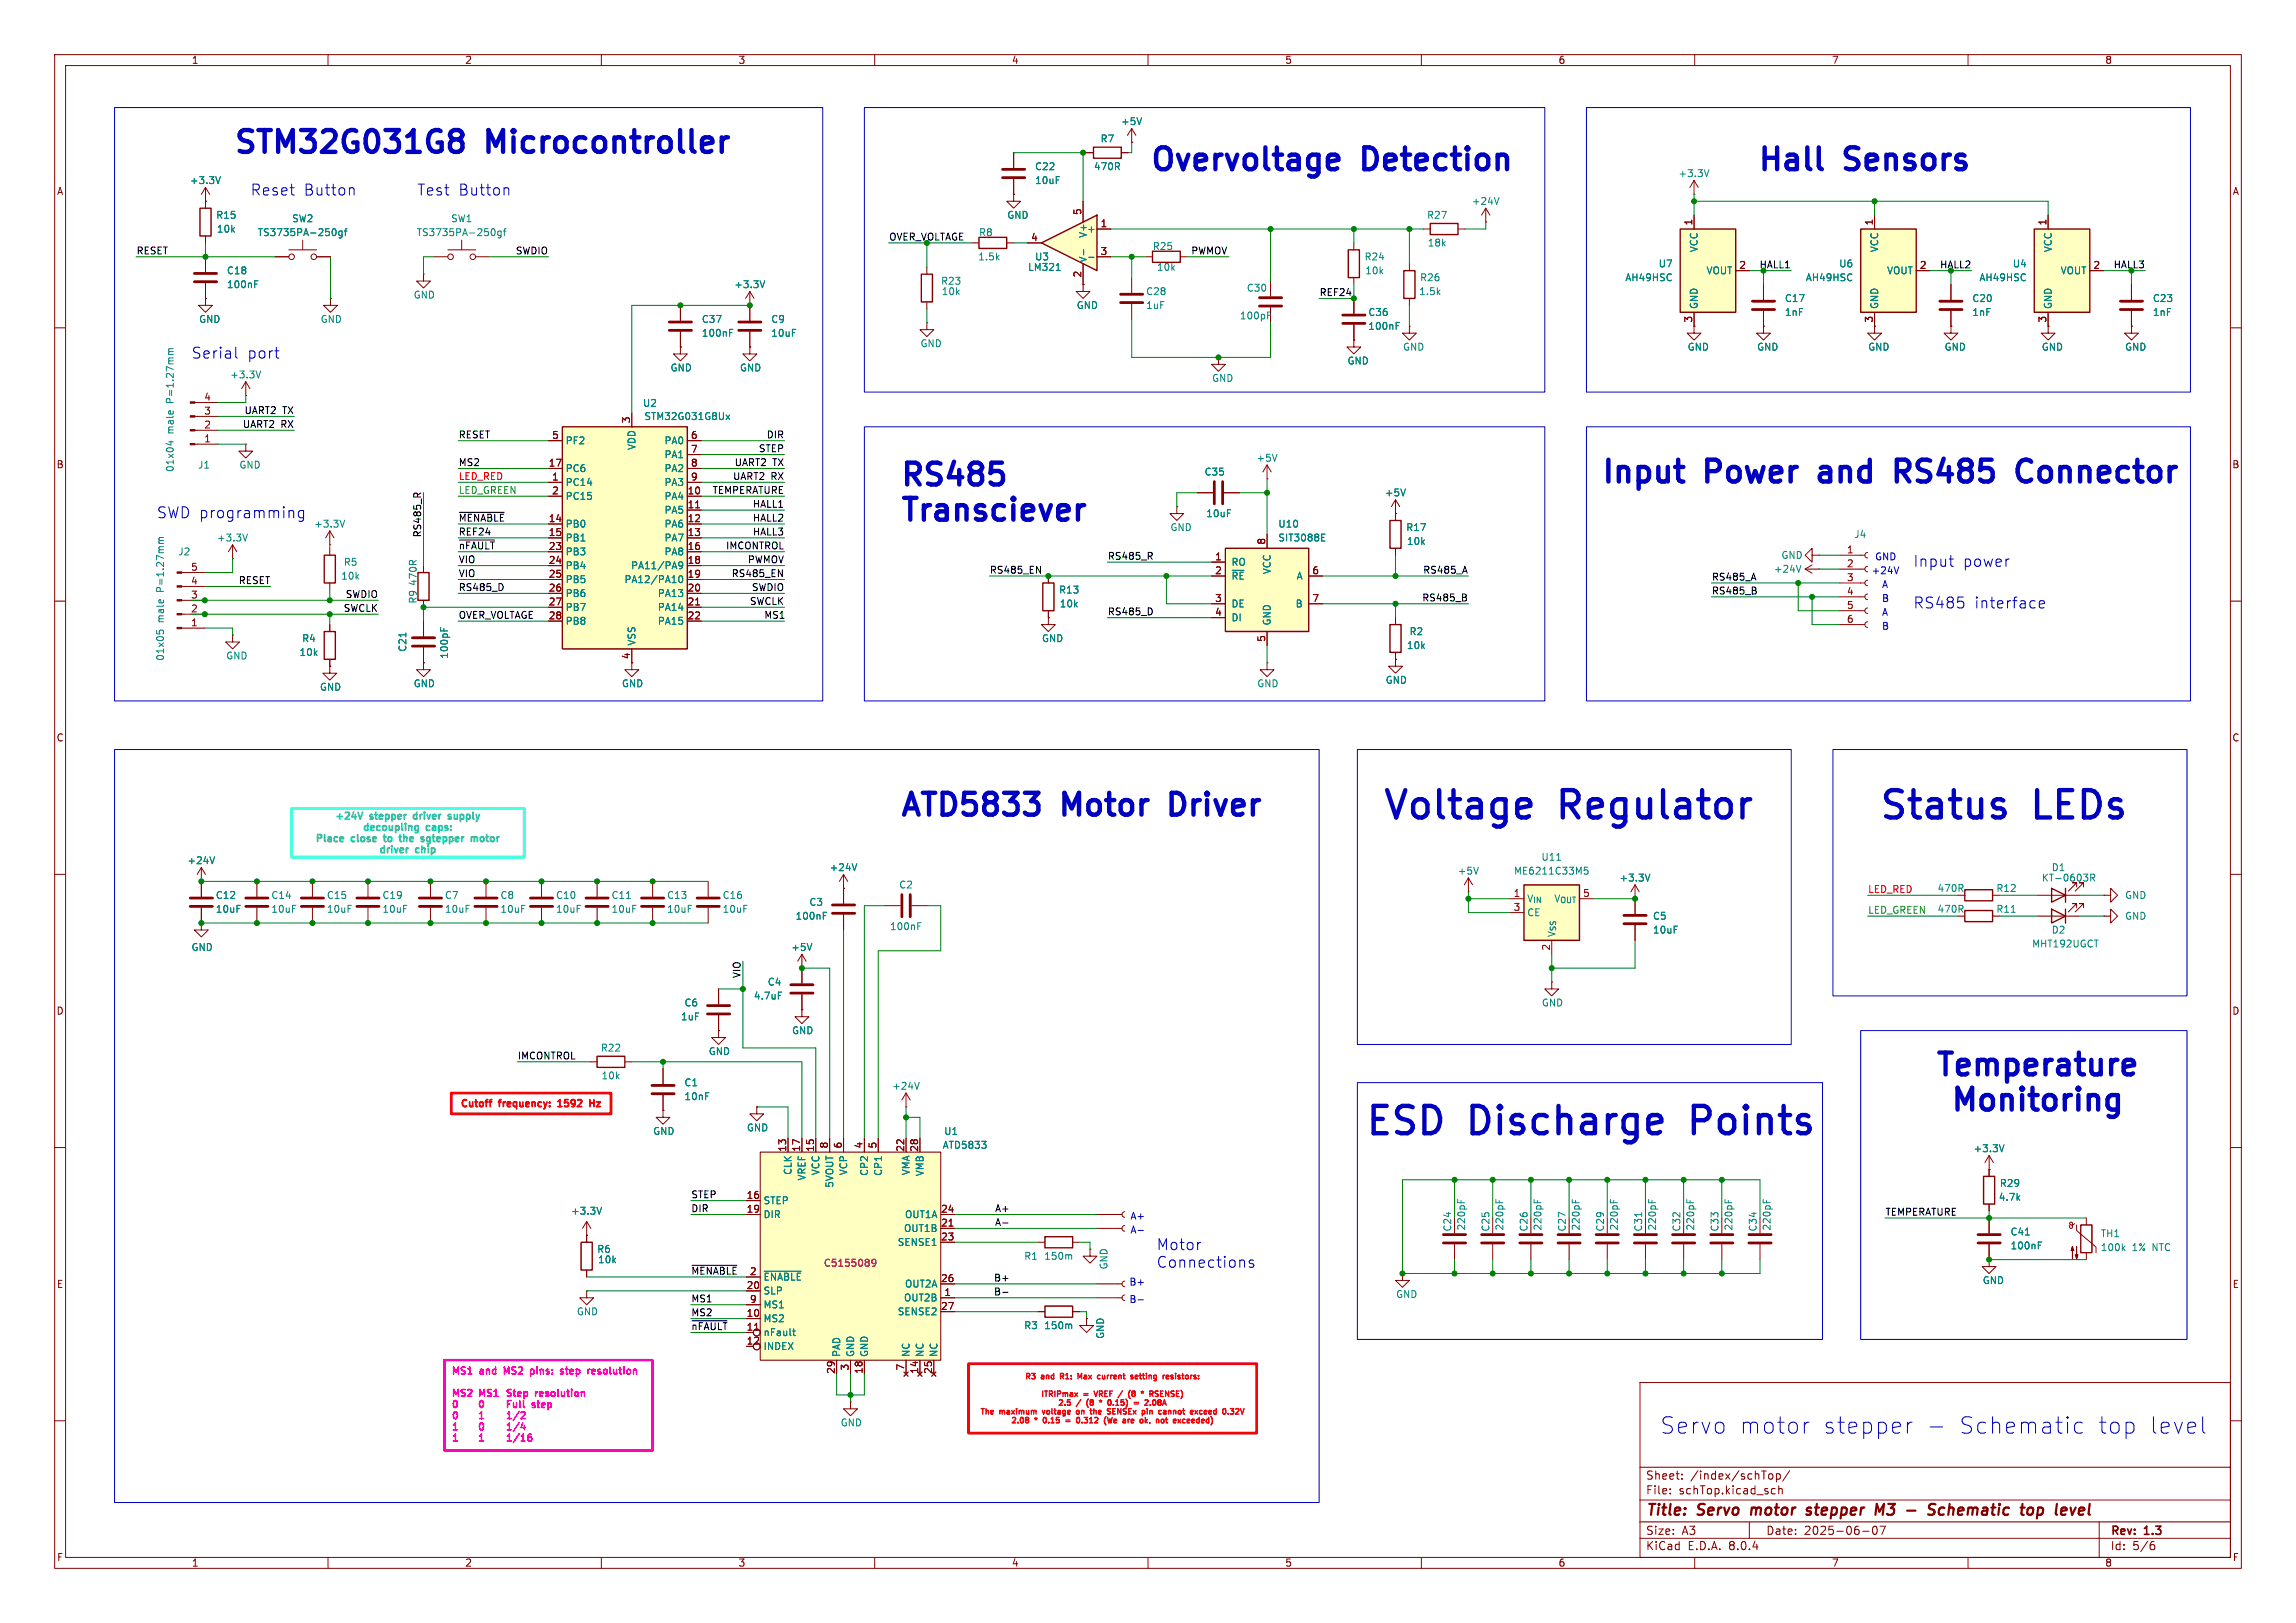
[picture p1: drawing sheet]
<svg xmlns="http://www.w3.org/2000/svg" width="420mm" height="297mm" viewBox="0 0 420 297" stroke-linecap="round" stroke-linejoin="round" font-family="sans-serif">
<defs><g id="words">
<g font-size="7" fill="#0000c2">
<text x="252.7" y="150.2">Voltage</text>
<text x="285.6" y="150.2">Regulator</text>
<text x="343.5" y="150.2">Status</text>
<text x="372.3" y="150.2">LEDs</text>
<text x="249.6" y="208">ESD</text>
<text x="269" y="208">Discharge</text>
<text x="310.9" y="208">Points</text>
</g>
<g font-size="5.6" fill="#0000c2">
<text x="42.5" y="28.3">STM32G031G8</text>
<text x="89.5" y="28.3">Microcontroller</text>
<text x="210.2" y="31.5">Overvoltage</text>
<text x="249.7" y="31.5">Detection</text>
<text x="321.3" y="31.5">Hall</text>
<text x="338" y="31.5">Sensors</text>
<text x="164.5" y="89.2">RS485</text>
<text x="292.7" y="88.7">Input</text>
<text x="312.4" y="88.7">Power</text>
<text x="334.8" y="88.7">and</text>
<text x="350.3" y="88.7">RS485</text>
<text x="374.2" y="88.7">Connector</text>
<text x="164.5" y="95.6">Transciever</text>
<text x="164.5" y="149.6">ATD5833</text>
<text x="194.8" y="149.6">Motor</text>
<text x="216" y="149.6">Driver</text>
<text x="353.6" y="197.1">Temperature</text>
<text x="356.3" y="203.6">Monitoring</text>
</g>
<g font-size="4.2" fill="#0000c2">
<text x="303.5" y="262.6">Servo</text>
<text x="318" y="262.6">motor</text>
<text x="333.1" y="262.6">stepper</text>
<text x="357.7" y="262.6">Schematic</text>
<text x="383" y="262.6">top</text>
<text x="392.2" y="262.6">level</text>
</g>
<g font-size="2.8" fill="#0000c2">
<text x="45.7" y="35.9">Reset</text>
<text x="55.5" y="35.9">Button</text>
<text x="76.2" y="35.9">Test</text>
<text x="83.8" y="35.9">Button</text>
<text x="34.9" y="65.8">Serial</text>
<text x="45.2" y="65.8">port</text>
<text x="28.6" y="95">SWD programming</text>
<text x="349.9" y="103.9">Input</text>
<text x="359" y="103.9">power</text>
<text x="349.9" y="111.5">RS485</text>
<text x="361.1" y="111.5">interface</text>
<text x="211.5" y="228.9">Motor</text>
<text x="211.5" y="232.2">Connections</text>
</g>
<g font-size="2.8" fill="#840000">
<text x="301" y="277.9">Title:</text>
<text x="310.6" y="277.9">Servo</text>
<text x="321.2" y="277.9">motor</text>
<text x="332.2" y="277.9">stepper</text>
<text x="345.5" y="277.9">M3</text>
<text x="352" y="277.9">-</text>
<text x="356.8" y="277.9">Schematic</text>
<text x="374.6" y="277.9">top</text>
<text x="381.7" y="277.9">level</text>
</g>
<g font-size="2.1" fill="#840000">
<text x="301" y="273.7">File:</text>
<text x="301" y="271">Sheet:</text>
<text x="307.1" y="273.7">schTop.kicad_sch</text>
<text x="309.2" y="271">/index/schTop/</text>
<text x="301" y="281.1">Size:</text>
<text x="307.6" y="281.1">A3</text>
<text x="323" y="281.1">Date:</text>
<text x="330" y="281.1">2025-06-07</text>
<text x="386" y="281.3">Rev:</text>
<text x="392.4" y="281.3">1.3</text>
<text x="301" y="283.9">KiCad</text>
<text x="308.7" y="283.9">E.D.A.</text>
<text x="316.3" y="283.9">8.0.4</text>
<text x="386" y="283.9">Id:</text>
<text x="390.1" y="283.9">5/6</text>
</g>
<g font-size="1.8" fill="#840000">
<text x="35" y="11.9">1</text>
<text x="85" y="11.9">2</text>
<text x="135" y="11.9">3</text>
<text x="185" y="11.9">4</text>
<text x="235" y="11.9">5</text>
<text x="285" y="11.9">6</text>
<text x="335" y="11.9">7</text>
<text x="385" y="11.9">8</text>
<text x="10.3" y="35.9">A</text>
<text x="408.3" y="35.9">A</text>
<text x="197.9" y="39.4" transform="rotate(-90 197.9 39.4)">5</text>
<text x="201.2" y="41.7">1</text>
<text x="309.6" y="41.3" transform="rotate(-90 309.6 41.3)">1</text>
<text x="342.6" y="41.3" transform="rotate(-90 342.6 41.3)">1</text>
<text x="374.4" y="41.3" transform="rotate(-90 374.4 41.3)">1</text>
<text x="188.5" y="44.2">4</text>
<text x="201.2" y="46.7">3</text>
<text x="197.9" y="50.9" transform="rotate(-90 197.9 50.9)">2</text>
<text x="318.1" y="49.3">2</text>
<text x="351.1" y="49.3">2</text>
<text x="382.8" y="49.3">2</text>
<text x="309.6" y="59.1" transform="rotate(-90 309.6 59.1)">3</text>
<text x="342.6" y="59.1" transform="rotate(-90 342.6 59.1)">3</text>
<text x="374.4" y="59.1" transform="rotate(-90 374.4 59.1)">3</text>
<text x="37.3" y="75.9">3</text>
<text x="37.3" y="73.4">4</text>
<text x="115.3" y="77.5" transform="rotate(-90 115.3 77.5)">3</text>
<text x="37.3" y="81">1</text>
<text x="37.3" y="78.5">2</text>
<text x="100.9" y="80.4">5</text>
<text x="126.3" y="80.4">6</text>
<text x="126.3" y="82.9">7</text>
<text x="10.3" y="85.9">B</text>
<text x="100.3" y="85.5">17</text>
<text x="100.9" y="88">1</text>
<text x="126.3" y="85.5">8</text>
<text x="126.3" y="88">9</text>
<text x="408.2" y="85.9">B</text>
<text x="100.3" y="95.6">14</text>
<text x="100.9" y="90.6">2</text>
<text x="125.7" y="90.6">10</text>
<text x="125.7" y="93.1">11</text>
<text x="125.7" y="95.6">12</text>
<text x="100.3" y="98.2">15</text>
<text x="100.3" y="100.7">23</text>
<text x="125.7" y="98.2">13</text>
<text x="125.7" y="100.7">16</text>
<text x="231.5" y="99.8" transform="rotate(-90 231.5 99.8)">8</text>
<text x="337.7" y="101.3">1</text>
<text x="34.9" y="107.1">4</text>
<text x="34.9" y="104.5">5</text>
<text x="100.3" y="103.3">24</text>
<text x="100.3" y="105.8">25</text>
<text x="125.7" y="103.3">18</text>
<text x="125.7" y="105.8">19</text>
<text x="222.2" y="102.6">1</text>
<text x="222.2" y="105.2">2</text>
<text x="240" y="105.2">6</text>
<text x="337.7" y="103.9">2</text>
<text x="337.7" y="106.4">3</text>
<text x="34.9" y="112.1">2</text>
<text x="34.9" y="109.6">3</text>
<text x="100.3" y="108.3">26</text>
<text x="100.3" y="110.9">27</text>
<text x="100.3" y="113.4">28</text>
<text x="125.7" y="108.3">20</text>
<text x="125.7" y="110.9">21</text>
<text x="125.7" y="113.4">22</text>
<text x="222.2" y="110.2">3</text>
<text x="222.2" y="112.8">4</text>
<text x="240" y="110.2">7</text>
<text x="337.7" y="109">4</text>
<text x="337.7" y="111.5">5</text>
<text x="34.9" y="114.7">1</text>
<text x="231.5" y="117.5" transform="rotate(-90 231.5 117.5)">5</text>
<text x="337.7" y="114">6</text>
<text x="115.3" y="120.7" transform="rotate(-90 115.3 120.7)">4</text>
<text x="10.3" y="135.9">C</text>
<text x="408.2" y="135.9">C</text>
<text x="276.8" y="164.2">1</text>
<text x="276.8" y="166.8">3</text>
<text x="289.5" y="164.2">5</text>
<text x="283.6" y="174.1" transform="rotate(-90 283.6 174.1)">2</text>
<text x="10.3" y="185.9">D</text>
<text x="408.2" y="185.9">D</text>
<text x="143.9" y="210.9" transform="rotate(-90 143.9 210.9)">13</text>
<text x="146.4" y="210.9" transform="rotate(-90 146.4 210.9)">17</text>
<text x="149" y="210.9" transform="rotate(-90 149 210.9)">15</text>
<text x="151.5" y="210.3" transform="rotate(-90 151.5 210.3)">8</text>
<text x="154.1" y="210.3" transform="rotate(-90 154.1 210.3)">6</text>
<text x="157.9" y="210.3" transform="rotate(-90 157.9 210.3)">4</text>
<text x="160.4" y="210.3" transform="rotate(-90 160.4 210.3)">5</text>
<text x="165.5" y="210.9" transform="rotate(-90 165.5 210.9)">22</text>
<text x="168" y="210.9" transform="rotate(-90 168 210.9)">28</text>
<text x="136.5" y="219.5">16</text>
<text x="136.5" y="222">19</text>
<text x="172" y="222">24</text>
<text x="172" y="224.5">21</text>
<text x="172" y="227.1">23</text>
<text x="137.1" y="233.4">2</text>
<text x="10.3" y="235.9">E</text>
<text x="136.5" y="236">20</text>
<text x="137.1" y="238.5">9</text>
<text x="172" y="234.7">26</text>
<text x="172" y="239.8">27</text>
<text x="172.6" y="237.2">1</text>
<text x="408.3" y="235.9">E</text>
<text x="136.5" y="241">10</text>
<text x="136.5" y="243.6">11</text>
<text x="136.5" y="246.1">12</text>
<text x="152.8" y="251.5" transform="rotate(-90 152.8 251.5)">29</text>
<text x="155.3" y="250.9" transform="rotate(-90 155.3 250.9)">3</text>
<text x="157.9" y="251.5" transform="rotate(-90 157.9 251.5)">18</text>
<text x="165.5" y="250.9" transform="rotate(-90 165.5 250.9)">7</text>
<text x="168" y="251.5" transform="rotate(-90 168 251.5)">14</text>
<text x="170.6" y="251.5" transform="rotate(-90 170.6 251.5)">25</text>
<text x="10.3" y="285.9">F</text>
<text x="35" y="286.9">1</text>
<text x="85" y="286.9">2</text>
<text x="135" y="286.9">3</text>
<text x="185" y="286.9">4</text>
<text x="235" y="286.9">5</text>
<text x="285" y="286.9">6</text>
<text x="335" y="286.9">7</text>
<text x="385" y="286.9">8</text>
<text x="408.3" y="285.9">F</text>
</g>
<g font-size="1.8" fill="#008484">
<text x="205" y="23.1">+5V</text>
<text x="201.2" y="26.3">R7</text>
<text x="34.6" y="33.9">+3.3V</text>
<text x="189.2" y="31.3">C22</text>
<text x="189.2" y="33.9">10uF</text>
<text x="200" y="31.3">470R</text>
<text x="306.9" y="32.6">+3.3V</text>
<text x="39.5" y="40.2">R15</text>
<text x="53.3" y="40.9">SW2</text>
<text x="82.4" y="40.9">SW1</text>
<text x="184.2" y="40.2">GND</text>
<text x="260.9" y="40.2">R27</text>
<text x="269.1" y="37.7">+24V</text>
<text x="39.6" y="42.8">10k</text>
<text x="47" y="43.4">TS3735PA-250gf</text>
<text x="76.1" y="43.4">TS3735PA-250gf</text>
<text x="178.8" y="47.9">1.5k</text>
<text x="179" y="43.4">R8</text>
<text x="189.2" y="47.9">U3</text>
<text x="198.8" y="42.8">+</text>
<text x="199" y="43.6" transform="rotate(-90 199 43.6)">V+</text>
<text x="210.8" y="45.9">R25</text>
<text x="249.5" y="47.9">R24</text>
<text x="261.1" y="45.3">18k</text>
<text x="310.7" y="46.2" transform="rotate(-90 310.7 46.2)">VCC</text>
<text x="343.8" y="46.2" transform="rotate(-90 343.8 46.2)">VCC</text>
<text x="375.5" y="46.2" transform="rotate(-90 375.5 46.2)">VCC</text>
<text x="41.4" y="52.9">100nF</text>
<text x="41.4" y="50.4">C18</text>
<text x="134.2" y="52.9">+3.3V</text>
<text x="172" y="52.3">R23</text>
<text x="188" y="49.8">LM321</text>
<text x="199" y="48.1" transform="rotate(-90 199 48.1)">V-</text>
<text x="211.5" y="49.8">10k</text>
<text x="228" y="53.6">C30</text>
<text x="249.6" y="50.4">10k</text>
<text x="259.7" y="51.7">R26</text>
<text x="297.2" y="51.7">AH49HSC</text>
<text x="303.3" y="49.1">U7</text>
<text x="312.1" y="50.4">VOUT</text>
<text x="330.2" y="51.7">AH49HSC</text>
<text x="336.3" y="49.1">U6</text>
<text x="345.1" y="50.4">VOUT</text>
<text x="362" y="51.7">AH49HSC</text>
<text x="368.1" y="49.1">U4</text>
<text x="376.8" y="50.4">VOUT</text>
<text x="36.3" y="59.3">GND</text>
<text x="58.6" y="59.3">GND</text>
<text x="75.6" y="54.8">GND</text>
<text x="128.3" y="59.3">C37</text>
<text x="141" y="59.3">C9</text>
<text x="172.2" y="54.2">10k</text>
<text x="196.9" y="56.7">GND</text>
<text x="209.6" y="56.7">1uF</text>
<text x="209.6" y="54.2">C28</text>
<text x="226.7" y="58.6">100pF</text>
<text x="250.2" y="58">C36</text>
<text x="259.5" y="54.2">1.5k</text>
<text x="310.7" y="56.6" transform="rotate(-90 310.7 56.6)">GND</text>
<text x="326.4" y="55.5">C17</text>
<text x="326.4" y="58">1nF</text>
<text x="343.8" y="56.6" transform="rotate(-90 343.8 56.6)">GND</text>
<text x="360.7" y="55.5">C20</text>
<text x="360.7" y="58">1nF</text>
<text x="375.5" y="56.6" transform="rotate(-90 375.5 56.6)">GND</text>
<text x="393.7" y="55.5">C23</text>
<text x="393.7" y="58">1nF</text>
<text x="128.3" y="61.8">100nF</text>
<text x="141" y="61.8">10uF</text>
<text x="168.3" y="63.7">GND</text>
<text x="250.2" y="60.6">100nF</text>
<text x="256.6" y="64.4">GND</text>
<text x="308.6" y="64.4">GND</text>
<text x="321.3" y="64.4">GND</text>
<text x="341.6" y="64.4">GND</text>
<text x="355.6" y="64.4">GND</text>
<text x="373.4" y="64.4">GND</text>
<text x="388.6" y="64.4">GND</text>
<text x="42" y="69.4">+3.3V</text>
<text x="122.6" y="68.2">GND</text>
<text x="135.3" y="68.2">GND</text>
<text x="221.6" y="70.1">GND</text>
<text x="246.4" y="66.9">GND</text>
<text x="32" y="73.7" transform="rotate(-90 32 73.7)">P=1.27mm</text>
<text x="117.5" y="74.7">U2</text>
<text x="117.8" y="77.1">STM32G031G8Ux</text>
<text x="32" y="79.4" transform="rotate(-90 32 79.4)">male</text>
<text x="103.4" y="81.5">PF2</text>
<text x="116.4" y="82.4" transform="rotate(-90 116.4 82.4)">VDD</text>
<text x="121.5" y="81.5">PA0</text>
<text x="32" y="86.5" transform="rotate(-90 32 86.5)">01x04</text>
<text x="36.1" y="86">J1</text>
<text x="43.7" y="86">GND</text>
<text x="103.4" y="89.1">PC14</text>
<text x="103.4" y="86.6">PC6</text>
<text x="121.5" y="84">PA1</text>
<text x="121.5" y="86.6">PA2</text>
<text x="121.5" y="89.1">PA3</text>
<text x="220.3" y="87.2">C35</text>
<text x="229.7" y="84.7">+5V</text>
<text x="103.4" y="91.7">PC15</text>
<text x="121.5" y="91.7">PA4</text>
<text x="121.5" y="94.2">PA5</text>
<text x="220.6" y="94.8">10uF</text>
<text x="253.2" y="91">+5V</text>
<text x="32.5" y="101.8">J2</text>
<text x="39.6" y="99.3">+3.3V</text>
<text x="57.4" y="96.7">+3.3V</text>
<text x="103.4" y="96.7">PB0</text>
<text x="103.4" y="99.3">PB1</text>
<text x="103.4" y="101.8">PB3</text>
<text x="121.5" y="96.7">PA6</text>
<text x="121.5" y="99.3">PA7</text>
<text x="121.5" y="101.8">PA8</text>
<text x="214" y="97.4">GND</text>
<text x="233.7" y="96.7">U10</text>
<text x="233.7" y="99.3">SIT3088E</text>
<text x="257.1" y="97.4">R17</text>
<text x="257.3" y="99.9">10k</text>
<text x="339.1" y="98.7">J4</text>
<text x="62.3" y="106.3">10k</text>
<text x="62.8" y="103.7">R5</text>
<text x="76.4" y="107.3" transform="rotate(-90 76.4 107.3)">470R</text>
<text x="103.4" y="104.4">PB4</text>
<text x="103.4" y="106.9">PB5</text>
<text x="114.1" y="106.9">PA12/PA10</text>
<text x="115.3" y="104.4">PA11/PA9</text>
<text x="225.2" y="103.7">RO</text>
<text x="225.2" y="106.3">~{RE}</text>
<text x="232.6" y="105.2" transform="rotate(-90 232.6 105.2)">VCC</text>
<text x="237.1" y="106.3">A</text>
<text x="324.4" y="105">+24V</text>
<text x="325.8" y="102.5">GND</text>
<text x="30.2" y="114" transform="rotate(-90 30.2 114)">male</text>
<text x="30.2" y="108.2" transform="rotate(-90 30.2 108.2)">P=1.27mm</text>
<text x="76.4" y="110.6" transform="rotate(-90 76.4 110.6)">R9</text>
<text x="103.4" y="109.4">PB6</text>
<text x="103.4" y="112">PB7</text>
<text x="120.2" y="109.4">PA13</text>
<text x="120.2" y="112">PA14</text>
<text x="193.6" y="108.8">R13</text>
<text x="193.8" y="111.4">10k</text>
<text x="225.2" y="111.4">DE</text>
<text x="225.2" y="113.9">DI</text>
<text x="236.9" y="111.4">B</text>
<text x="55.2" y="117.7">R4</text>
<text x="74.5" y="119.4" transform="rotate(-90 74.5 119.4)">C21</text>
<text x="103.4" y="114.5">PB8</text>
<text x="116.4" y="118.2" transform="rotate(-90 116.4 118.2)">VSS</text>
<text x="120.2" y="114.5">PA15</text>
<text x="190.5" y="117.7">GND</text>
<text x="232.6" y="114.6" transform="rotate(-90 232.6 114.6)">GND</text>
<text x="257.3" y="119">10k</text>
<text x="257.7" y="116.4">R2</text>
<text x="30.2" y="121" transform="rotate(-90 30.2 121)">01x05</text>
<text x="41.3" y="120.9">GND</text>
<text x="54.7" y="120.2">10k</text>
<text x="75.6" y="126">GND</text>
<text x="82.1" y="120.6" transform="rotate(-90 82.1 120.6)">100pF</text>
<text x="113.7" y="126">GND</text>
<text x="229.9" y="126">GND</text>
<text x="253.4" y="125.3">GND</text>
<text x="58.4" y="126.6">GND</text>
<text x="34.2" y="158.3">+24V</text>
<text x="151.7" y="159.6">+24V</text>
<text x="266.6" y="160.2">+5V</text>
<text x="276.8" y="160.2">ME6211C33M5</text>
<text x="281.9" y="157.7">U11</text>
<text x="296.1" y="161.5">+3.3V</text>
<text x="373.4" y="161.5">KT-0603R</text>
<text x="375.2" y="159.6">D1</text>
<text x="39.4" y="164.7">C12</text>
<text x="39.4" y="167.2">10uF</text>
<text x="49.5" y="164.7">C14</text>
<text x="49.5" y="167.2">10uF</text>
<text x="59.7" y="164.7">C15</text>
<text x="59.7" y="167.2">10uF</text>
<text x="69.9" y="164.7">C19</text>
<text x="69.9" y="167.2">10uF</text>
<text x="81.3" y="164.7">C7</text>
<text x="81.3" y="167.2">10uF</text>
<text x="91.4" y="164.7">C8</text>
<text x="91.4" y="167.2">10uF</text>
<text x="101.6" y="164.7">C10</text>
<text x="101.6" y="167.2">10uF</text>
<text x="111.8" y="164.7">C11</text>
<text x="111.8" y="167.2">10uF</text>
<text x="121.9" y="164.7">C13</text>
<text x="121.9" y="167.2">10uF</text>
<text x="132.1" y="164.7">C16</text>
<text x="132.1" y="167.2">10uF</text>
<text x="148" y="166">C3</text>
<text x="164.4" y="162.8">C2</text>
<text x="279.3" y="165.3">V_{IN}V_{OUT}</text>
<text x="279.3" y="167.9">CE</text>
<text x="354.3" y="163.4">470R</text>
<text x="354.3" y="167.2">470R</text>
<text x="365.1" y="163.4">R12</text>
<text x="365.1" y="167.2">R11</text>
<text x="388.6" y="164.7">GND</text>
<text x="145.4" y="168.5">100nF</text>
<text x="162.7" y="170.4">100nF</text>
<text x="284.7" y="171.6" transform="rotate(-90 284.7 171.6)">V_{SS}</text>
<text x="302.3" y="168.5">C5</text>
<text x="302.3" y="171">10uF</text>
<text x="371.6" y="173.6">MHT192UGCT</text>
<text x="375.2" y="171">D2</text>
<text x="388.6" y="168.5">GND</text>
<text x="34.9" y="174.2">GND</text>
<text x="144.6" y="174.2">+5V</text>
<text x="125.1" y="184.4">C6</text>
<text x="137.8" y="183.1">4.7uF</text>
<text x="140.3" y="180.6">C4</text>
<text x="282" y="184.4">GND</text>
<text x="124.5" y="186.9">1uF</text>
<text x="144.8" y="189.5">GND</text>
<text x="109.8" y="192.6">R22</text>
<text x="109.9" y="197.7">10k</text>
<text x="129.5" y="193.3">GND</text>
<text x="125.1" y="199">C1</text>
<text x="125.1" y="201.5">10nF</text>
<text x="163.1" y="199.6">+24V</text>
<text x="119.4" y="207.9">GND</text>
<text x="136.5" y="207.2">GND</text>
<text x="172.6" y="207.9">U1</text>
<text x="145" y="215.1" transform="rotate(-90 145 215.1)">CLK</text>
<text x="150.1" y="215.2" transform="rotate(-90 150.1 215.2)">VCC</text>
<text x="155.2" y="215.2" transform="rotate(-90 155.2 215.2)">VCP</text>
<text x="159" y="215.3" transform="rotate(-90 159 215.3)">CP2</text>
<text x="161.5" y="215.3" transform="rotate(-90 161.5 215.3)">CP1</text>
<text x="166.6" y="215.2" transform="rotate(-90 166.6 215.2)">VMA</text>
<text x="169.1" y="215.3" transform="rotate(-90 169.1 215.3)">VMB</text>
<text x="172.3" y="210.4">ATD5833</text>
<text x="360.9" y="211">+3.3V</text>
<text x="139.6" y="220.6">STEP</text>
<text x="147.5" y="216.1" transform="rotate(-90 147.5 216.1)">VREF</text>
<text x="152.6" y="217.5" transform="rotate(-90 152.6 217.5)">5VOUT</text>
<text x="365.5" y="219.9">4.7k</text>
<text x="365.7" y="217.4">R29</text>
<text x="104.4" y="222.5">+3.3V</text>
<text x="139.6" y="223.1">DIR</text>
<text x="165.3" y="225.7">OUT1B</text>
<text x="165.4" y="223.1">OUT1A</text>
<text x="265.7" y="225.5" transform="rotate(-90 265.7 225.5)">C24</text>
<text x="268.2" y="225.3" transform="rotate(-90 268.2 225.3)">220pF</text>
<text x="272.6" y="225.5" transform="rotate(-90 272.6 225.5)">C25</text>
<text x="275.2" y="225.3" transform="rotate(-90 275.2 225.3)">220pF</text>
<text x="279.6" y="225.5" transform="rotate(-90 279.6 225.5)">C26</text>
<text x="282.2" y="225.3" transform="rotate(-90 282.2 225.3)">220pF</text>
<text x="286.6" y="225.5" transform="rotate(-90 286.6 225.5)">C27</text>
<text x="289.2" y="225.3" transform="rotate(-90 289.2 225.3)">220pF</text>
<text x="293.6" y="225.5" transform="rotate(-90 293.6 225.5)">C29</text>
<text x="296.1" y="225.3" transform="rotate(-90 296.1 225.3)">220pF</text>
<text x="300.6" y="225.5" transform="rotate(-90 300.6 225.5)">C31</text>
<text x="303.1" y="225.3" transform="rotate(-90 303.1 225.3)">220pF</text>
<text x="307.6" y="225.5" transform="rotate(-90 307.6 225.5)">C32</text>
<text x="310.1" y="225.3" transform="rotate(-90 310.1 225.3)">220pF</text>
<text x="314.6" y="225.5" transform="rotate(-90 314.6 225.5)">C33</text>
<text x="317.1" y="225.3" transform="rotate(-90 317.1 225.3)">220pF</text>
<text x="321.5" y="225.5" transform="rotate(-90 321.5 225.5)">C34</text>
<text x="324.1" y="225.3" transform="rotate(-90 324.1 225.3)">220pF</text>
<text x="367.7" y="226.3">C41</text>
<text x="384.2" y="226.6">TH1</text>
<text x="109.1" y="229.5">R6</text>
<text x="109.3" y="231.4">10k</text>
<text x="164.1" y="228.2">SENSE1</text>
<text x="187.3" y="230.7">R1</text>
<text x="190.9" y="230.7">150m</text>
<text x="202.8" y="232.4" transform="rotate(-90 202.8 232.4)">GND</text>
<text x="367.7" y="228.8">100nF</text>
<text x="384.2" y="229.1">100k</text>
<text x="390" y="229.1">1%</text>
<text x="393.8" y="229.1">NTC</text>
<text x="139.6" y="234.5">~{ENABLE}</text>
<text x="139.6" y="237.1">SLP</text>
<text x="139.6" y="239.6">MS1</text>
<text x="165.3" y="238.4">OUT2B</text>
<text x="165.4" y="235.8">OUT2A</text>
<text x="255.3" y="237.7">GND</text>
<text x="362.6" y="235.2">GND</text>
<text x="105.4" y="240.9">GND</text>
<text x="139.6" y="242.2">MS2</text>
<text x="139.6" y="244.7">nFault</text>
<text x="164.1" y="240.9">SENSE2</text>
<text x="187.3" y="243.4">R3</text>
<text x="190.9" y="243.4">150m</text>
<text x="202.2" y="245.1" transform="rotate(-90 202.2 245.1)">GND</text>
<text x="139.6" y="247.2">INDEX</text>
<text x="153.9" y="248.4" transform="rotate(-90 153.9 248.4)">PAD</text>
<text x="156.4" y="248.4" transform="rotate(-90 156.4 248.4)">GND</text>
<text x="159" y="248.4" transform="rotate(-90 159 248.4)">GND</text>
<text x="166.6" y="248.4" transform="rotate(-90 166.6 248.4)">NC</text>
<text x="169.1" y="248.4" transform="rotate(-90 169.1 248.4)">NC</text>
<text x="171.7" y="248.4" transform="rotate(-90 171.7 248.4)">NC</text>
<text x="153.7" y="261.2">GND</text>
</g>
<g font-size="1.8">
<text x="24.9" y="46.6">RESET</text>
<text x="94.3" y="46.6">SWDIO</text>
<text x="217.8" y="46.6">PWMOV</text>
<text x="321.8" y="49.2">HALL1</text>
<text x="354.8" y="49.2">HALL2</text>
<text x="241.3" y="54.3">REF24</text>
<text x="44.6" y="75.9">UART2</text>
<text x="51.7" y="75.9">TX</text>
<text x="44.3" y="78.4">UART2</text>
<text x="51.4" y="78.4">RX</text>
<text x="83.8" y="80.3">RESET</text>
<text x="138.7" y="82.8">STEP</text>
<text x="140.2" y="80.3">DIR</text>
<text x="83.8" y="85.4">MS2</text>
<text x="134" y="87.9">UART2</text>
<text x="134.3" y="85.4">UART2</text>
<text x="141" y="87.9">RX</text>
<text x="141.3" y="85.4">TX</text>
<text x="83.8" y="95.5">~{MENABLE}</text>
<text x="130.2" y="90.5">TEMPERATURE</text>
<text x="137.6" y="95.5">HALL2</text>
<text x="137.6" y="93">HALL1</text>
<text x="77.1" y="98.4" transform="rotate(-90 77.1 98.4)">RS485_R</text>
<text x="83.8" y="98.1">REF24</text>
<text x="83.8" y="100.6">~{nFAULT}</text>
<text x="132.7" y="100.6">IMCONTROL</text>
<text x="137.6" y="98.1">HALL3</text>
<text x="43.6" y="107">RESET</text>
<text x="83.8" y="105.7">VIO</text>
<text x="83.8" y="103.2">VIO</text>
<text x="133.8" y="105.7">RS485_EN</text>
<text x="136.7" y="103.2">PWMOV</text>
<text x="181" y="105.1">RS485_EN</text>
<text x="202.6" y="102.5">RS485_R</text>
<text x="260.2" y="105.1">RS485_A</text>
<text x="313.1" y="106.3">RS485_A</text>
<text x="62.8" y="112">SWCLK</text>
<text x="63.1" y="109.5">SWDIO</text>
<text x="83.8" y="108.2">RS485_D</text>
<text x="83.8" y="113.3">OVER_VOLTAGE</text>
<text x="137.1" y="110.8">SWCLK</text>
<text x="137.4" y="108.2">SWDIO</text>
<text x="139.7" y="113.3">MS1</text>
<text x="202.6" y="112.7">RS485_D</text>
<text x="260.1" y="110.1">RS485_B</text>
<text x="313.1" y="108.9">RS485_B</text>
<text x="135.5" y="179.1" transform="rotate(-90 135.5 179.1)">VIO</text>
<text x="94.6" y="194">IMCONTROL</text>
<text x="126.4" y="219.4">STEP</text>
<text x="126.4" y="221.9">DIR</text>
<text x="181.9" y="221.9">A+</text>
<text x="181.9" y="224.4">A-</text>
<text x="344.8" y="222.5">TEMPERATURE</text>
<text x="126.4" y="233.3">~{MENABLE}2</text>
<text x="126.4" y="238.4">MS1</text>
<text x="181.7" y="234.6">B+</text>
<text x="181.7" y="237.1">B-</text>
<text x="126.4" y="243.5">~{nFAULT}</text>
<text x="126.4" y="241">MS2</text>
</g>
<g font-size="1.8" fill="#008400">
<text x="162.6" y="44.1">OVER_VOLTAGE</text>
<text x="386.5" y="49.2">HALL3</text>
</g>
<g font-size="1.8" fill="#f00">
<text x="83.8" y="87.9">LED_RED</text>
<text x="341.6" y="163.5">LED_RED</text>
<text x="84" y="203">Cutoff</text>
<text x="91.4" y="203">frequency:</text>
<text x="102.9" y="203">1592</text>
<text x="109.4" y="203">Hz</text>
</g>
<g font-size="1.8" fill="#0f0">
<text x="83.8" y="90.5">LED_GREEN</text>
<text x="341.6" y="167.3">LED_GREEN</text>
</g>
<g font-size="1.8" fill="#0000c2">
<text x="342.3" y="105.2">+24V</text>
<text x="342.9" y="102.6">GND</text>
<text x="344.2" y="107.7">A</text>
<text x="344.2" y="112.8">A</text>
<text x="344.2" y="110.2">B</text>
<text x="344.2" y="115.3">B</text>
<text x="206.7" y="223.3">A+</text>
<text x="206.7" y="225.8">A-</text>
<text x="206.5" y="238.5">B-</text>
<text x="206.5" y="235.3">B+</text>
</g>
<g font-size="1.8" fill="#00c8c8">
<text x="57.5" y="154.5">Place</text>
<text x="61" y="150.4">+24V</text>
<text x="64.4" y="154.5">close</text>
<text x="66.1" y="152.5">decoupling</text>
<text x="67.8" y="150.4">stepper</text>
<text x="71.1" y="154.5">to</text>
<text x="74.6" y="154.5">the</text>
<text x="76.4" y="150.4">driver</text>
<text x="78.1" y="152.5">caps:</text>
<text x="79.2" y="154.5">sgtepper</text>
<text x="83.5" y="150.4">supply</text>
<text x="89.1" y="154.5">motor</text>
<text x="69.1" y="156.6">driver</text>
<text x="76.1" y="156.6">chip</text>
</g>
<text font-size="1.8" fill="#840084" x="150.6" y="232">C5155089</text>
<g font-size="1.8" fill="#f0f">
<text x="82.5" y="252.3">MS1</text>
<text x="82.5" y="256.4">MS2 MS1 Step</text>
<text x="88" y="252.3">and</text>
<text x="93.1" y="252.3">MS2</text>
<text x="98.2" y="256.4">resolution</text>
<text x="98.7" y="252.3">pins:</text>
<text x="104.9" y="252.3">step</text>
<text x="110.5" y="252.3">resolution</text>
<text x="82.5" y="258.5">0 0 Full</text>
<text x="82.5" y="260.5">0 1 1/2</text>
<text x="82.5" y="262.6">1 0 1/4</text>
<text x="97.6" y="258.5">step</text>
</g>
<g font-size="1.4" fill="#f00">
<text x="187.3" y="252.8">R3</text>
<text x="190.2" y="256">ITRIPmax</text>
<text x="190.6" y="252.8">and</text>
<text x="193.3" y="257.6">2.5</text>
<text x="194.6" y="252.8">R1:</text>
<text x="197" y="257.6">/</text>
<text x="198.3" y="256">=</text>
<text x="198.3" y="252.8">Max</text>
<text x="199.4" y="257.6">(8</text>
<text x="200.8" y="256">VREF</text>
<text x="202.3" y="257.6">*</text>
<text x="202.5" y="252.8">current</text>
<text x="204.4" y="257.6">0.15)</text>
<text x="205.8" y="256">/</text>
<text x="208.1" y="256">(8</text>
<text x="209.1" y="252.8">setting</text>
<text x="209.7" y="257.6">=</text>
<text x="211.1" y="256">*</text>
<text x="212.3" y="257.6">2.08A</text>
<text x="213.1" y="256">RSENSE)</text>
<text x="215.5" y="252.8">resistors:</text>
<text x="179.1" y="259.2">The</text>
<text x="182.9" y="259.2">maximum</text>
<text x="184.7" y="260.8">2.08</text>
<text x="189.4" y="260.8">*</text>
<text x="191.3" y="259.2">voltage</text>
<text x="191.5" y="260.8">0.15</text>
<text x="196.1" y="260.8">=</text>
<text x="198.1" y="259.2">on</text>
<text x="198.7" y="260.8">0.312</text>
<text x="201.2" y="259.2">the</text>
<text x="204.3" y="260.8">(We</text>
<text x="204.8" y="259.2">SENSEx</text>
<text x="208.2" y="260.8">are</text>
<text x="211.7" y="259.2">pin</text>
<text x="211.9" y="260.8">ok,</text>
<text x="215.3" y="259.2">cannot</text>
<text x="215.4" y="260.8">not</text>
<text x="219.1" y="260.8">exceeded)</text>
<text x="221.7" y="259.2">exceed</text>
</g>
</g></defs>
<g fill="none" stroke="#840000" stroke-width=".18">
<path d="M10 10h400v277h-400zM12 12h396v273h-396zM60 10v2M110 10v2M160 10v2M210 10v2M260 10v2M310 10v2M360 10v2M198.8 27.9h1.2M205.1 27.9h1.3M207 26h.1"/>
<path d="M207 23.5l-.8 1.3M207 23.5v2.5M207 23.5l.8 1.3M10 60h2M207 50.8v2.8M207 55.6v2.8M209.5 47h1.3M215.9 47h1.3M232.4 51.4v2.8M232.4 56.3v2.8M247.6 54.6v2.8M247.6 59.4v2.8"/>
<path d="M257.8 59.7v1.3h1.3l-1.3 1.2-1.3-1.2h1.3M257.8 59.7h.1M408 60h2M222.9 65.4v1.3h1.3l-1.3 1.2-1.3-1.2h1.3M222.9 65.4h.1M247.6 62.2v1.3h1.3l-1.3 1.3-1.2-1.3h1.2M247.6 62.2h.1M10 110h2M408 110h2M10 160h2M408 160h2M119.4 161.3v2.8"/>
<path d="M119.4 166.1v2.8M129.5 161.3v2.8M129.5 166.1v2.8M154.3 162.6h.1M154.3 160l-.8 1.3M154.3 160v2.6M154.3 160l.8 1.3M121.3 195.6v2.8M131.4 188.6v1.3h1.3l-1.3 1.2-1.2-1.2h1.2M131.4 188.6h.1M131.4 181v2.8M131.4 185.8v2.8"/>
<path d="M146.7 184.8v1.3h1.3l-1.3 1.2-1.3-1.2h1.3M146.7 184.8h.1M10 210h2M121.3 203.2v1.3h1.3l-1.3 1.2-1.3-1.2h1.3M121.3 203.2h.1M121.3 200.4v2.8M138.4 202.6v1.2h1.3l-1.3 1.3-1.2-1.3h1.2M138.4 202.6h.1M408 210h2M301 227.7v2.8M308 227.7v2.8M315 227.7v2.8"/>
<path d="M321.9 227.7v2.8M10 260h2M300 253h108v32h-108zM408 260h2M300 278.5h108M300 274.5h108M300 268.5h108M305.5 273.2v.2M305.5 272.5v.1M307.7 270.5v.2M307.7 269.8v.1M320 278.5v3"/>
<path d="M323.5 270l.3-.3 .4 .1 .1 .2v.4l-.1 .2-.4 .1-.3-.3M324.3 272.4l.4 .1M324.7 273.3l-.4 .1M324.9 269.8l.5-.1 .3 .3v.4l-.2 .2h-.6M324.9 269.7v1.5M325.4 272.5l.2-.1 .3 .1 .1 .9M325.4 271.9v1.5M327.4 269.1l-1.3 1.9M342.7 279.4a.81 .81 0 0 0 .3 1.4l.2-.2 .2-.4-.2-.8M343.9 279.3h1l-.7 1.5M384 278.5v6.5M60 285v2"/>
<path d="M110 285v2M160 285v2M210 285v2M260 285v2M300 281.5h108M310 285v2M340.7 280.2h1.2M360 285v2M393.6 282.7h.3l.3 .2-.1 .5-.5 .2M394 282.1l-.4 .1"/>
</g>
<path d="M320.5 275.9l-.2 1.3M331.3 276a.49 .49 0 0 0-.8 .3l.3 .2 .4 .1 .1 .3-.3 .3-.6-.1M343.3 275.2l.5 1.4 .8-1.4-.2 2M354.1 275.3a.84 .84 0 0 0-1.1 .1l-.2 .4 .1 .2M355.7 276a.66 .66 0 0 0-1 .3l-.1 .5 .2 .3 .2 .1 .5-.1M371.9 276.1v.7M372.8 276l.2-.1 .6 .1 .1 .3v.5a.66 .66 0 0 1-1 .3M372.8 275.9l-.2 2M381 275.9l-.6 .1-.2 .9 .3 .3 .6-.1M381.3 276.3l-1 .2" fill="none" stroke="#840000" stroke-width=".4"/>
<g fill="none" stroke="#840000" stroke-width=".51">
<path d="M205 55.4h4M205 53.8h4M230.4 56h4M230.4 54.5h4M245.6 59.2h4.1M245.6 57.7h4.1M117.3 165.9h4.1M117.3 164.3h4.1M127.5 165.9h4.1M127.5 164.3h4.1M119.3 198.6h4M129.4 185.5h4.1"/>
<path d="M129.4 184h4.1M119.3 200.2h4M299 225.9h4M299 227.5h4M305.9 225.9h4.1M305.9 227.5h4.1M312.9 225.9h4.1M312.9 227.5h4.1M319.9 225.9h4.1M319.9 227.5h4.1"/>
</g>
<g fill="none" stroke="#008484" stroke-width=".18">
<path d="M208.8 21.5l-.4 1.3M231.9 57.7h.4M231.9 57.1h.6M255.4 59.6h.4M255.4 59h.6M156.7 158.1l-.4 1.2M301.6 219.5v.6M302.2 219.7v.4M308.6 219.5v.6M309.2 219.7v.4M315.5 219.5v.6M316.1 219.7v.4"/>
<path d="M322.5 219.5v.6M323.1 219.7v.4M300.3 221.9v.7"/>
</g>
<path d="M200 26.9h5.1v2.1h-5.1zM210.8 46h5.1v2h-5.1z" fill="none" stroke="#840000" stroke-width=".25"/>
<path d="M139.1 210.8h33v38.1h-33z" fill="#ffffc2"/>
<g fill="none" stroke="#840000" stroke-width=".18">
<path d="M35.7 73.7h4.2M35.7 76.2h4.2M35.7 78.7h4.2M35.7 81.3h4.2M42.5 99.7l-.7 1.3M42.5 99.7v2.5M42.5 99.7l.8 1.3M33.2 104.8h4.3M33.2 107.3h4.3M33.2 109.9h4.3M33.2 112.4h4.3M33.2 114.9h4.3"/>
<path d="M42.5 102.2h.1M42.5 116.2v1.3h1.3l-1.3 1.2-1.2-1.2h1.2M42.5 116.2h.1M60.3 121.9v1.3h1.3l-1.3 1.3-1.2-1.3h1.2M60.3 121.9h.1M268.6 163.2h.1M268.6 160.7l-.8 1.2M268.6 160.7v2.5M268.6 160.7l.8 1.2M299.1 164.5v2.8M299.1 169.3v2.8M136.5 219.7h2.6"/>
<path d="M139.1 210.8h33v38.1h-33zM144.1 208.3v2.5M146.7 208.3v2.5M149.2 208.3v2.5M151.8 208.3v2.5M154.3 208.3v2.5M158.1 208.3v2.5M160.7 208.3v2.5M165.7 208.3v2.5M168.3 208.3v2.5M107.3 226.1h.1M107.3 236.2v1.3h1.3l-1.3 1.3-1.3-1.3h1.3"/>
<path d="M107.3 236.2h.1M107.3 223.5l-.7 1.3M107.3 223.5v3.8M107.3 232.4v1.3M107.3 223.5l.8 1.3M136.5 222.2h2.6M136.5 233.7h2.6M136.5 236.2h2.6M136.5 238.8h2.6M172.1 237.5h2.5M172.1 222.2h2.5M172.1 224.8h2.5"/>
<path d="M172.1 227.3h2.5M172.1 234.9h2.5M173.6 224.4h.7M136.5 241.3h2.6M138 243.4h.8M153 248.9v2.6M155.6 248.9v2.6M158.1 248.9v2.6M165.4 251.1l.7 .7M165.7 248.9v2.6M166.1 251.1l-.7 .7M167.9 251.1l.8 .7"/>
<path d="M168.3 248.9v2.6M168.7 251.1l-.8 .7M170.8 248.9v2.6M172.1 240h2.5"/>
<circle cx="138.4" cy="243.8" r=".63"/>
<circle cx="138.4" cy="246.4" r=".63"/>
</g>
<g fill="none" stroke="#008484" stroke-width=".18">
<path d="M31 64.3l-.2 .4M31 64.3h.7M31.7 63.8l-.8 .1-.1 .3 .2 .1M29.3 98.9l-.2 .4M29.3 98.9h.6M29.9 98.4h-.8v.3l.2 .2M30.8 80.9h.9M31.3 80.7v.8M45.3 97.7l-.5 1.3M28.6 115.4v.6M29.1 115.8v-.3l.3-.2 .5 .1v.4M270.4 158.7l-.4 1.3"/>
<path d="M110 220.9l-.4 1.3M139.8 232.6h6.8M145 243.6h.5M145.2 243.1v1.1l.3 .2"/>
</g>
<path d="M160.2 231l-.2 .2h-.4l-.1-.2v-.3l.2-.3h.3l.2 .3a.84 .84 0 0 1-.4 1h-.2" fill="none" stroke="#840084" stroke-width=".18"/>
<path d="M106.3 227.3h2v5.1h-2z" fill="none" stroke="#840000" stroke-width=".25"/>
<g fill="#840000" stroke="#840000" stroke-width=".18">
<path d="M34.8 73.5h.9v.3h-.9z"/>
<path d="M34.8 76.1h.9v.2h-.9z"/>
<path d="M34.8 78.6h.9v.3h-.9z"/>
<path d="M34.8 81.2h.9v.2h-.9z"/>
<path d="M32.4 104.6h.8v.3h-.8z"/>
<path d="M32.4 107.2h.8v.2h-.8z"/>
<path d="M32.4 109.7h.8v.3h-.8z"/>
<path d="M32.4 112.3h.8v.2h-.8z"/>
<path d="M32.4 114.8h.8v.3h-.8z"/>
</g>
<path d="M297.1 169h4M297.1 167.5h4" fill="none" stroke="#840000" stroke-width=".51"/>
<path d="M278.8 161.9h10.1v10.2h-10.1z" fill="#ffffc2"/>
<path d="M36.6 38.1h2v5.1h-2zM246.6 45.7h2.1v5.1h-2.1zM256.8 49.5h2v5.1h-2zM261.6 40.9h5.1v2h-5.1zM278.8 161.9h10.1v10.2h-10.1zM109.2 193.3h5.1v2h-5.1zM191.1 226.3h5.1v2h-5.1zM191.1 239h5.1v2h-5.1z" fill="none" stroke="#840000" stroke-width=".25"/>
<g fill="none" stroke="#840000" stroke-width=".18">
<path d="M37.6 36.8h.1M37.6 34.3v3.8M37.6 34.3l-.8 1.3M37.6 34.3l.8 1.3M271.8 38.1l-.8 1.3M271.8 38.1v2.5M271.8 38.1l.7 1.3M37.6 54.6v1.3h1.3l-1.3 1.3-1.3-1.3h1.3M37.6 54.6h.1M37.6 43.2v1.3M37.6 47v2.8M37.6 51.8v2.8"/>
<path d="M247.6 44.5v1.2M247.6 50.8v1.3M257.8 48.3v1.2M257.8 54.6v1.3M260.3 41.9h1.3M266.7 41.9h1.3M271.8 40.6h.1M45 72.4h.1M45 69.9l-.8 1.2M45 69.9v2.5M45 69.9l.7 1.2M45 81.3v1.3h1.2l-1.2 1.2-1.3-1.2h1.3"/>
<path d="M45 81.3h.1M330.2 104.1h2.5M330.2 104.1l1.3 .8M331.5 101.6v1.3l-1.3-1.3 1.3-1.3v1.3h1.2M331.5 103.4l-1.3 .7M332.7 101.6h.1M332.7 104.1h.1M336.5 114.3h4.6M336.5 111.8h4.6M336.5 109.2h4.6M336.5 106.7h4.6M336.5 104.1h4.6"/>
<path d="M336.5 101.6h4.6M341.6 113.8l-.3 .1-.2 .4 .2 .4 .3 .1M341.6 111.3l-.3 .1-.2 .4 .2 .3 .3 .2M341.6 108.7l-.3 .2-.2 .3 .2 .4 .3 .1M341.6 106.2l-.3 .1-.2 .4 .2 .3 .3 .2M341.6 103.6l-.3 .2-.2 .3 .2 .4 .3 .1M341.6 101.1l-.3 .1-.2 .4 .2 .4 .3 .1M36.8 158.8l-.7 1.2M36.8 158.8v5.3M36.8 158.8l.8 1.2M36.8 168.9v1.3h1.3l-1.3 1.3-1.2-1.3h1.2M36.8 168.9h.1"/>
<path d="M36.8 161.3h.1M36.8 166.1v2.8M146.7 177.2h.1M146.7 174.6l-.8 1.3M146.7 174.6v5.4M146.7 174.6l.7 1.3M154.3 162.6v2.8M154.3 167.4v2.8M161.9 165.7h2.8M166.8 165.7h2.7M276.2 164.5h2.6M276.2 167h2.6"/>
<path d="M283.8 179.7v1.3h1.3l-1.3 1.2-1.2-1.2h1.2M283.8 179.7h.1M283.8 172.1v2.5M299.1 164.5h.1M299.1 161.9l-.8 1.3M299.1 161.9v2.6M299.1 161.9l.7 1.3M107.9 194.3h1.3M114.3 194.3h1.3M146.7 182v2.8M165.7 202.6h.1M165.7 200l-.7 1.3"/>
<path d="M165.7 200v2.6M165.7 200l.8 1.3M189.9 227.3h1.2M196.2 227.3h1.3M200.7 237.5h4.5M205.7 237l-.3 .1-.2 .4 .2 .3 .3 .2M189.9 240h1.2M196.2 240h1.3"/>
</g>
<g fill="none" stroke="#008484" stroke-width=".18">
<path d="M40.3 32.3l-.4 1.3M274.2 36.1l-.4 1.3M46.6 52h.4M46.6 51.4h.6M47.7 67.9l-.4 1.3M329.4 103.4l-.4 1.3M39.2 156.8l-.4 1.3M284.8 157.4h.7M290.4 158.7h-.6v.6l.2-.1h.4l.1 .2-.1 .4-.1 .2-.5-.2M301.8 160l-.4 1.2M148.5 172.7l-.4 1.2M150.6 167.6h.4"/>
<path d="M150.6 166.9h.6M167.9 169.5h.4M167.9 168.9h.6M142.4 181.6h.6M168.2 198.1l-.5 1.2M195.7 229.6l.3 .2v.6M195.7 242.3l.3 .2v.6"/>
</g>
<path d="M35.6 51.6h4M35.6 50h4M34.8 165.9h4.1M34.8 164.3h4.1M152.3 167.1h4M152.3 165.6h4M165 163.7v4.1M166.5 163.7v4.1M144.7 181.7h4M144.7 180.2h4" fill="none" stroke="#840000" stroke-width=".51"/>
<path d="M307.3 41.9h10.2v15.3h-10.2z" fill="#ffffc2"/>
<path d="M307.3 41.9h10.2v15.3h-10.2z" fill="none" stroke="#840000" stroke-width=".25"/>
<path d="M309.9 39.4v2.5M309.9 57.2v2.5M317.5 49.5h2.5M115.6 121.3v1.3h1.2l-1.2 1.2-1.3-1.2h1.3M198.8 241.3v1.3h1.2l-1.2 1.2-1.3-1.2h1.3M198.8 241.3h.1" fill="none" stroke="#840000" stroke-width=".18"/>
<path d="M102.9 78.1h22.8v40.6h-22.8z" fill="#ffffc2"/>
<path d="M102.9 78.1h22.8v40.6h-22.8zM59.3 101.6h2v5.1h-2zM59.3 115.6h2v5.1h-2zM359.4 162.8h5.1v2h-5.1zM359.4 166.6h5.1v2.1h-5.1z" fill="none" stroke="#840000" stroke-width=".25"/>
<g fill="none" stroke="#840000" stroke-width=".18">
<path d="M50.3 47h2.5M52.8 45.7h5.1M55.4 43.9v1.8M57.9 47h2.6M60.5 54.6v1.3h1.2l-1.2 1.3-1.3-1.3h1.3M60.5 54.6h.1M77.5 50.2v1.2h1.2l-1.2 1.3-1.3-1.3h1.3M77.5 50.2h.1M79.4 47h2.5M81.9 45.7h5.1M84.5 43.9v1.8M87 47h2.5"/>
<path d="M137.2 55.9v2.8M115.6 75.6v2.5M137.2 60.7v2.8M100.3 88.3h2.6M100.3 90.8h2.6M100.3 95.9h2.6M100.3 98.4h2.6M100.3 85.7h2.6M100.3 80.6h2.6M125.7 88.3h2.6M125.7 90.8h2.6M125.7 93.3h2.6"/>
<path d="M125.7 95.9h2.6M125.7 98.4h2.6M125.7 85.7h2.6M125.7 80.6h2.6M125.7 83.2h2.6M127.2 92.9h.8M60.3 100.3v1.3M60.3 106.7v1.3M60.3 114.3v1.3M100.3 101h2.6M100.3 103.5h2.6M100.3 106h2.6"/>
<path d="M100.3 108.6h2.6M100.3 111.1h2.6M100.3 113.7h2.6M115.6 118.7v2.6M125.7 101h2.6M125.7 103.5h2.6M125.7 106h2.6M125.7 108.6h2.6M125.7 111.1h2.6M125.7 113.7h2.6M127.2 110.7h.8M60.3 120.7v1.2"/>
<path d="M358.1 163.8h1.3M358.1 167.6h1.3M364.5 163.8h1.3M364.5 167.6h1.3M199.4 228.6v1.3h1.3l-1.3 1.2-1.3-1.2h1.3M199.4 228.6h.1M200.7 234.9h4.5M200.7 222.2h4.5M200.7 224.8h4.5M205.7 234.4l-.3 .2-.2 .3 .2 .4 .3 .2M205.7 221.7l-.3 .2-.2 .3 .2 .4 .3 .2M205.7 224.3l-.3 .1-.2 .4 .2 .3 .3 .2"/>
<path d="M256.5 233v1.3h1.3l-1.3 1.3-1.2-1.3h1.2M256.5 233h.1M266.1 227.7v2.8M155.6 256.5v1.3h1.2l-1.2 1.3-1.3-1.3h1.3M155.6 256.5h.1"/>
<circle cx="53.3" cy="47" r=".51"/>
<circle cx="57.4" cy="47" r=".51"/>
<circle cx="82.4" cy="47" r=".51"/>
<circle cx="86.5" cy="47" r=".51"/>
</g>
<g fill="none" stroke="#008484" stroke-width=".18">
<path d="M61.2 41.9a.8 .8 0 0 1 0 1.2M62.6 42.3v1l-.3 .2h-.3M62.6 42.3h-.4l-.2 .2 .1 .6h.5M63 42.3h.5M63.5 41.9l-.3 .1v1.1M90.3 41.9a.8 .8 0 0 1 0 1.2M91.7 42.3v1l-.3 .2h-.3M91.7 42.3h-.4l-.3 .2 .2 .6h.5M92.1 42.3h.5M92.6 41.9l-.3 .1v1.1M132.8 75.9l.7 .9M133.5 75.9l-.7 .9"/>
<path d="M124.3 105.5l.2-.1a.68 .68 0 0 1 .4 .6 .68 .68 0 0 1-.4 .6l-.3-.5zM124.9 103.4l-.3 .2-.3-.1-.1-.1v-.3l.2-.3h.2l.3 .3a.84 .84 0 0 1-.4 1h-.2M367.9 166.9h.7M266.6 219.5v.6M267.2 219.7v.4"/>
</g>
<path d="M135.1 58.9h4.1M135.1 60.5h4.1M264 225.9h4.1M264 227.5h4.1" fill="none" stroke="#840000" stroke-width=".51"/>
<path d="M340.4 41.9h10.1v15.3h-10.1z" fill="#ffffc2"/>
<path d="M340.4 41.9h10.1v15.3h-10.1z" fill="none" stroke="#840000" stroke-width=".25"/>
<g fill="none" stroke="#840000" stroke-width=".18">
<path d="M309.9 35.6h.1M309.9 33l-.8 1.3M309.9 33v2.6M309.9 33l.7 1.3M342.9 39.4v2.5M309.9 59.7v1.3h1.2l-1.2 1.2-1.3-1.2h1.3M309.9 59.7h.1M322.6 59.7v1.3h1.2l-1.2 1.2-1.3-1.2h1.3M322.6 59.7h.1M322.6 52.1v2.8M322.6 56.9v2.8M342.9 59.7v1.3h1.3l-1.3 1.2-1.3-1.2h1.3"/>
<path d="M342.9 59.7h.1M342.9 57.2v2.5M350.5 49.5h2.6M356.9 59.7v1.3h1.2l-1.2 1.2-1.3-1.2h1.3M356.9 59.7h.1M356.9 52.1v2.8M356.9 56.9v2.8M389.9 52.1v2.8M389.9 56.9v2.8M384.8 163.8h1.3v-1.2l1.2 1.2-1.2 1.3v-1.3M384.8 163.8h.1M384.8 167.6h1.3v-1.2l1.2 1.2-1.2 1.3v-1.3"/>
<path d="M384.8 167.6h.1"/>
</g>
<path d="M320.5 56.6h4.1M320.5 55.1h4.1M354.8 56.6h4.1M354.8 55.1h4.1M387.9 56.6h4M387.9 55.1h4" fill="none" stroke="#840000" stroke-width=".51"/>
<path d="M312.6 31.1l-.4 1.2" fill="none" stroke="#008484" stroke-width=".18"/>
<path d="M372.1 41.9h10.2v15.3h-10.2z" fill="#ffffc2"/>
<path d="M372.1 41.9h10.2v15.3h-10.2zM76.5 104.8h2v5.1h-2zM380.6 224.2h2.1v5h-2.1z" fill="none" stroke="#840000" stroke-width=".25"/>
<g fill="none" stroke="#840000" stroke-width=".18">
<path d="M374.6 39.4v2.5M374.6 59.7v1.3h1.3l-1.3 1.2-1.2-1.2h1.2M374.6 59.7h.1M374.6 57.2v2.5M382.3 49.5h2.5M389.9 59.7v1.3h1.3l-1.3 1.2-1.3-1.2h1.3M389.9 59.7h.1M60.3 99.7h.1M60.3 97.2l-.7 1.2M60.3 97.2v2.5M60.3 97.2l.8 1.2M77.5 103.5v1.3"/>
<path d="M77.5 109.9v1.2M77.5 113.7v2.8M77.5 118.5v2.8M378.8 223.6l.3 .3v.8l-.4 .1-.2-.5M378.8 223.6l-.2 .3 .2 .2h.4l.3-.2M379.9 224.2v1l3.5 3v1M381.6 222.9v1.3M381.6 229.2v1.3"/>
</g>
<path d="M63 95.2l-.4 1.3M74.2 115.8v.7M80.6 114.9v.6M81.2 115v.5M388.3 228.4l.4 .5M388.7 228l-.5 .5" fill="none" stroke="#008484" stroke-width=".18"/>
<g fill="#840000" stroke="#840000" stroke-width=".18">
<path d="M379.1 228.1l.2 .8h-.5l.3-.8v2.3z"/>
<path d="M379.9 228.1v2.3l-.3-.8h.5l-.2 .8z"/>
</g>
<path d="M75.4 118.2h4.1M75.4 116.7h4.1" fill="none" stroke="#840000" stroke-width=".51"/>
<path d="M224.2 100.3h15.2v15.3h-15.2z" fill="#ffffc2"/>
<path d="M179.1 43.4h5v2.1h-5zM254.3 95.3h2v5h-2zM190.8 106.7h2v5.1h-2zM224.2 100.3h15.2v15.3h-15.2zM254.3 114.3h2v5.1h-2zM375.3 166.4l2.5 1.2-2.5 1.3zM375.3 162.6l2.5 1.2-2.5 1.3zM377.8 162.6v2.5M377.8 166.4v2.5M362.8 215.3h2.1v5h-2.1z" fill="none" stroke="#840000" stroke-width=".25"/>
<g fill="none" stroke="#840000" stroke-width=".18">
<path d="M185.4 35.6v1.2h1.3l-1.3 1.3-1.3-1.3h1.3M185.4 35.6h.1M185.4 27.9v2.8M185.4 32.8v2.8M124.5 55.9v2.8M137.2 55.9h.1M137.2 53.3l-.8 1.3M137.2 53.3v2.6M137.2 53.3l.7 1.3M169.5 59.1v1.2h1.3l-1.3 1.3-1.2-1.3h1.2M169.5 59.1h.1M177.8 44.5h1.3"/>
<path d="M184.1 44.5h1.3M198.1 52.1v1.2h1.3l-1.3 1.3-1.3-1.3h1.3M198.1 52.1h.1M124.5 63.5v1.3h1.2l-1.2 1.2-1.3-1.2h1.3M124.5 63.5h.1M124.5 60.7v2.8M137.2 63.5v1.3h1.2l-1.2 1.2-1.3-1.2h1.3M137.2 63.5h.1M215.3 92.7v1.3h1.2l-1.2 1.3-1.3-1.3h1.3M215.3 92.7h.1M219.1 90.2h2.8M223.9 90.2h2.8"/>
<path d="M231.8 87.6h.1M231.8 85.1v2.5M231.8 97.8v2.5M231.8 85.1l-.8 1.3M231.8 85.1l.7 1.3M255.3 94h.1M255.3 91.4l-.8 1.3M255.3 91.4v3.9M255.3 91.4l.7 1.3M191.8 113v1.3h1.2l-1.2 1.3-1.3-1.3h1.3M191.8 113h.1M191.8 105.4v1.3"/>
<path d="M191.8 111.8v1.2M221.6 102.9h2.6M221.6 105.4h2.6M221.6 110.5h2.6M221.6 113h2.6M231.8 115.6v2.5M239.4 105.4h2.5M239.4 110.5h2.5M255.3 100.3v1.3M255.3 113v1.3M255.3 119.4v1.3M77.5 121.3v1.3h1.2l-1.2 1.2-1.3-1.2h1.3"/>
<path d="M77.5 121.3h.1M231.8 121.3v1.3h1.2l-1.2 1.2-1.3-1.2h1.3M231.8 121.3h.1M255.3 120.7v1.2h1.2l-1.2 1.3-1.3-1.3h1.3M255.3 120.7h.1M47 161.3v2.8M47 166.1v2.8M57.1 161.3v2.8M57.1 166.1v2.8M67.3 161.3v2.8M67.3 166.1v2.8M78.7 161.3v2.8"/>
<path d="M78.7 166.1v2.8M88.9 161.3v2.8M88.9 166.1v2.8M99.1 161.3v2.8M99.1 166.1v2.8M109.2 161.3v2.8M109.2 166.1v2.8M372.7 167.6h7.7M372.7 163.8h7.7M379.9 166.1v-.7h-.8h.8l-1.6 1.5M379.9 162.3v-.8h-.8h.8l-1.6 1.6M381.1 166.1v-.7h-.7h.7l-1.5 1.5"/>
<path d="M381.1 162.3v-.8h-.7h.7l-1.5 1.6M363.9 214h.1M363.9 211.5l-.8 1.2M363.9 211.5v3.8M363.9 211.5l.7 1.2M273 227.7v2.8M280 227.7v2.8M287 227.7v2.8M294 227.7v2.8M363.9 230.5v1.3h1.2l-1.2 1.2-1.3-1.2h1.3M363.9 230.5h.1M363.9 220.3v1.3"/>
<path d="M363.9 222.9v2.8M363.9 227.7v2.8"/>
</g>
<g fill="none" stroke="#008484" stroke-width=".18">
<path d="M139.9 51.4l-.4 1.2M133.5 60.9h.4M133.5 60.3h.6M233.6 83.1l-.4 1.3M241.8 98.3h.4M241.8 99h.6M241.8 97.7h.6M257.1 89.5l-.4 1.2M114.6 164.4h.7M382.5 160.6h.6l.1-.2-.1-.3-.6-.1v1.2M382.8 160.6l.4 .6M273.6 219.5v.6"/>
<path d="M274.2 219.7v.4M280.6 219.5v.6M281.2 219.7v.4M287.6 219.5v.6M288.2 219.7v.4M294.6 219.5v.6M295.2 219.7v.4M366.6 209.5l-.4 1.3M370.5 226h.7M372.9 227.9h.4M372.9 227.3h.6"/>
</g>
<g fill="none" stroke="#840000" stroke-width=".51">
<path d="M183.4 32.5h4.1M183.4 31h4.1M122.4 58.9h4.1M122.4 60.5h4.1M222.1 88.1v4.1M223.6 88.1v4.1M45 165.9h4M45 164.3h4M55.1 165.9h4.1M55.1 164.3h4.1M65.3 165.9h4M65.3 164.3h4"/>
<path d="M76.7 165.9h4.1M76.7 164.3h4.1M86.9 165.9h4M86.9 164.3h4M97 165.9h4.1M97 164.3h4.1M107.2 165.9h4.1M107.2 164.3h4.1M271 227.5h4.1M271 225.9h4.1M278 227.5h4.1M278 225.9h4.1"/>
<path d="M285 227.5h4.1M285 225.9h4.1M292 227.5h4M292 225.9h4M361.8 227.5h4.1M361.8 225.9h4.1"/>
</g>
<path d="M190.5 44.5l10.2-5.1v10.1z" fill="#ffffc2"/>
<path d="M168.5 50.2h2.1v5h-2.1zM190.5 44.5l10.2-5.1v10.1z" fill="none" stroke="#840000" stroke-width=".25"/>
<g fill="none" stroke="#840000" stroke-width=".18">
<path d="M37.6 36.8h.1M37.6 36.8v1.3M185.4 35.6h.1M185.4 27.9v2.8M185.4 32.8v2.8M198.1 36.8v3.8M198.8 27.9h1.2M205.1 27.9h1.3M207 26h.1M309.9 39.4v2.5M342.9 39.4v2.5M374.6 39.4v2.5"/>
<path d="M37.6 54.6h.1M37.6 43.2v1.3M37.6 47v2.8M37.6 51.8v2.8M50.3 47h2.5M57.9 47h2.6M124.5 55.9v2.8M137.2 55.9h.1M137.2 55.9v2.8M169.5 48.9v1.3M169.5 55.2v1.3M188 44.5h2.5"/>
<path d="M198.1 52.1h.1M198.1 48.3v3.8M200.7 41.9h2.5M200.7 47h2.5M247.6 54.6v2.8M247.6 59.4v2.8M309.9 59.7h.1M309.9 57.2v2.5M317.5 49.5h2.5M322.6 59.7h.1M322.6 52.1v2.8M322.6 56.9v2.8"/>
<path d="M342.9 59.7h.1M342.9 57.2v2.5M350.5 49.5h2.6M356.9 59.7h.1M356.9 52.1v2.8M356.9 56.9v2.8M374.6 59.7h.1M374.6 57.2v2.5M382.3 49.5h2.5M389.9 59.7h.1M389.9 52.1v2.8M389.9 56.9v2.8"/>
<path d="M115.6 75.6v2.5M124.5 63.5h.1M124.5 60.7v2.8M137.2 63.5h.1M137.2 60.7v2.8M247.6 62.2h.1M100.3 88.3h2.6M100.3 90.8h2.6M100.3 95.9h2.6M100.3 98.4h2.6M100.3 85.7h2.6M100.3 80.6h2.6"/>
<path d="M125.7 88.3h2.6M125.7 90.8h2.6M125.7 93.3h2.6M125.7 95.9h2.6M125.7 98.4h2.6M125.7 85.7h2.6M125.7 80.6h2.6M125.7 83.2h2.6M127.2 92.9h.8M219.1 90.2h2.8M223.9 90.2h2.8M231.8 97.8v2.5"/>
<path d="M255.3 94h.1M255.3 94v1.3M60.3 114.3v1.3M77.5 113.7v2.8M77.5 118.5v2.8M100.3 101h2.6M100.3 103.5h2.6M100.3 106h2.6M100.3 108.6h2.6M100.3 111.1h2.6M100.3 113.7h2.6M115.6 118.7v2.6"/>
<path d="M125.7 101h2.6M125.7 103.5h2.6M125.7 106h2.6M125.7 108.6h2.6M125.7 111.1h2.6M125.7 113.7h2.6M127.2 110.7h.8M191.8 113h.1M191.8 105.4v1.3M191.8 111.8v1.2M221.6 102.9h2.6M221.6 105.4h2.6"/>
<path d="M221.6 110.5h2.6M221.6 113h2.6M231.8 115.6v2.5M239.4 105.4h2.5M239.4 110.5h2.5M255.3 100.3v1.3M255.3 113v1.3M255.3 119.4v1.3M60.3 121.9h.1M60.3 120.7v1.2M77.5 121.3h.1M255.3 120.7h.1"/>
<path d="M36.8 161.3h.1M36.8 168.9h.1M36.8 161.3v2.8M36.8 166.1v2.8M146.7 177.2h.1M146.7 177.2v2.8M154.3 162.6h.1M154.3 162.6v2.8M154.3 167.4v2.8M299.1 164.5h.1M299.1 164.5v2.8M299.1 169.3v2.8"/>
<path d="M121.3 195.6v2.8M131.4 188.6h.1M131.4 181v2.8M131.4 185.8v2.8M146.7 184.8h.1M146.7 182v2.8M121.3 203.2h.1M121.3 200.4v2.8M136.5 219.7h2.6M138.4 202.6h.1M144.1 208.3v2.5M146.7 208.3v2.5"/>
<path d="M149.2 208.3v2.5M151.8 208.3v2.5M154.3 208.3v2.5M158.1 208.3v2.5M160.7 208.3v2.5M165.7 208.3v2.5M168.3 208.3v2.5M363.9 214h.1M363.9 214v1.3M107.3 226.1h.1M107.3 226.1v1.2M107.3 232.4v1.3"/>
<path d="M136.5 222.2h2.6M136.5 233.7h2.6M136.5 236.2h2.6M136.5 238.8h2.6M172.1 237.5h2.5M172.1 222.2h2.5M172.1 224.8h2.5M172.1 227.3h2.5M172.1 234.9h2.5M173.6 224.4h.7M363.9 230.5h.1M363.9 220.3v1.3"/>
<path d="M363.9 222.9v2.8M363.9 227.7v2.8M136.5 241.3h2.6M138 243.4h.8M153 248.9v2.6M155.6 248.9v2.6M158.1 248.9v2.6M165.4 251.1l.7 .7M165.7 248.9v2.6M166.1 251.1l-.7 .7M167.9 251.1l.8 .7M168.3 248.9v2.6"/>
<path d="M168.7 251.1l-.8 .7M170.8 248.9v2.6M172.1 240h2.5M189.9 240h1.2M196.2 240h1.3M198.8 241.3h.1"/>
<circle cx="138.4" cy="243.8" r=".63"/>
<circle cx="138.4" cy="246.4" r=".63"/>
</g>
<g fill="none" stroke="#008484" stroke-width=".18">
<path d="M40.3 32.3l-.4 1.3M208.8 21.5l-.4 1.3M46.6 52h.4M46.6 51.4h.6M61.2 41.9a.8 .8 0 0 1 0 1.2M62.6 42.3v1l-.3 .2h-.3M62.6 42.3h-.4l-.2 .2 .1 .6h.5M63 42.3h.5M63.5 41.9l-.3 .1v1.1M139.9 51.4l-.4 1.2M193.2 49.5h.7M198.2 45.7v.9"/>
<path d="M199.2 47.1h.9M255.4 59.6h.4M255.4 59h.6M132.8 75.9l.7 .9M133.5 60.9h.4M133.5 60.3h.6M133.5 75.9l-.7 .9M241.8 98.3h.4M241.8 99h.6M241.8 97.7h.6M257.1 89.5l-.4 1.2M74.2 115.8v.7"/>
<path d="M80.6 114.9v.6M81.2 115v.5M124.3 105.5l.2-.1a.68 .68 0 0 1 .4 .6 .68 .68 0 0 1-.4 .6l-.3-.5zM124.9 103.4l-.3 .2-.3-.1-.1-.1v-.3l.2-.3h.2l.3 .3a.84 .84 0 0 1-.4 1h-.2M39.2 156.8l-.4 1.3M156.7 158.1l-.4 1.2M301.8 160l-.4 1.2M148.5 172.7l-.4 1.2M150.6 167.6h.4M150.6 166.9h.6M142.4 181.6h.6M366.6 209.5l-.4 1.3"/>
<path d="M110 220.9l-.4 1.3M139.8 232.6h6.8M370.5 226h.7M372.9 227.9h.4M372.9 227.3h.6M145 243.6h.5M145.2 243.1v1.1l.3 .2M195.7 242.3l.3 .2v.6"/>
</g>
<g fill="none" stroke="#000" stroke-width=".18">
<path d="M84 93.7h8.3M84 98.8h6.4M92 107.1v.7M142.4 104.3l.7 1.2v-1.2M189.6 103.6l.7 1.3v-1.3M210.7 111.5v.7M268.1 109.4l.2 .2-.2 .3M268.1 108.8v.4M321.1 108.1l.2 .2-.2 .3M321.1 107.6v.3M126.6 231.5h8.2M183.4 236.5h1"/>
<path d="M183.4 223.8h1M126.6 241.7h6.4"/>
</g>
<g fill="none" stroke="#0000c2" stroke-width=".18">
<path d="M21 19.7h129.5v108.6h-129.5zM158.1 19.7h124.5v52.1h-124.5zM290.2 19.7h110.5v52.1h-110.5zM64.2 34.4h.3l.3 .2v1.1M92.5 34.4h.3l.3 .2v1.1M43.1 63.5v1.8l.3 .2M50.3 64.2h.7M50.8 65.5h.2M158.1 78.1h124.5v50.2h-124.5zM290.2 78.1h110.5v50.2h-110.5zM53.4 93.4l.3 .3v1M55.5 93.4v1.6a.54 .54 0 0 1-.8 .3"/>
<path d="M55.5 93.5l-.5-.1-.4 .4v.6l.2 .3h.2h.5M347.3 103.7l-.4 1.3M356.6 102.3h.7M356.9 103.5l.4 .1M373 110.6l1-.2-.1-.4-.6-.1-.3 .3 .1 1 .2 .1 .6-.1M21 137.2h220.3v137.8h-220.3zM248.3 137.2h79.4v53.9h-79.4zM335.3 137.2h64.7v45h-64.7zM248.3 198.1h85.1v47h-85.1zM340.4 188.6h59.6v56.5h-59.6zM208.2 237.9h.9M208.2 225.2h.9"/>
<path d="M219.5 227.4h.2M229.3 230.7l-.5-.1-.3 .3 .1 .2 .7 .2 .1 .2-.1 .3-.2 .1-.6-.1M402.9 259.3v2.5l.2 .3 .2 .2M330.9 260.3a.77 .77 0 0 0-.8 .5M348.9 260.3v2M349.8 260.3a.77 .77 0 0 0-.9 .5M353.1 261.1h2.2M380.9 260.4l-.3-.1h-.5l-.3 .1-.3 .4v.9l.3 .4 .3 .2h.5l.3-.2M390.1 260.4l.2 .4v.9l-.2 .4"/>
</g>
<g fill="none" stroke="#0000c2" stroke-width=".8">
<path d="M83.1 23.8h.7a.86 .86 0 0 1 .8 .9 .86 .86 0 0 1-.8 .8M83.1 25.5h.7M83.8 25.5l.6 .4 .2 .4v.7l-.4 .6-.4 .2h-.7M132 25.1v2.7M133.2 25.1a1.02 1.02 0 0 0-1.2 .8M243.5 28.3h.7l.4 .2 .2 .4v.4l-1.9 .3M244.6 30.8l-.4 .2h-.7M332.9 30.8l.4 .2M181.4 84.7h1.9M183.1 86.4l.4 .5v1l-.4 .6M198.3 92.4h-.4l-.3 .2M333.1 86.8l-.2 .4v.3l.2 .4"/>
<path d="M347.9 86.2l1.4 1.9M348.9 84.3l-.4-.2h-1.5v4M348.9 86l-.4 .2h-1.5M371.5 84.5a1.39 1.39 0 0 0-2.2 .6 2.56 2.56 0 0 0 .5 2.8 1.41 1.41 0 0 0 1.7-.2M215.3 145.1h-1v4h1M389 193.9h.8l.4 .2 .2 .4v.4l-1.9 .4M390.2 196.4l-.4 .2h-.8M386.3 200.4h.7l.4 .2M387.4 200.4v3.2l-.4 .6-.4 .2M387.4 202.9l-.4 .2h-.7"/>
</g>
<path d="M82.5 200h29.3v3.8h-29.3zM177.2 249.6h52.7v12.7h-52.7z" fill="none" stroke="#f00" stroke-width=".5"/>
<path d="M89.5 201.7h.5M90 201.2l-.3 .1M102.1 202.5h.7M102.4 201.2l-.3 .4M107.9 201.2v1.3M107.9 201.8h.7M108.6 201.2v1.3" fill="none" stroke="#f00" stroke-width=".32"/>
<path d="M81.3 248.9h38.1v16.5h-38.1z" fill="none" stroke="#f0f" stroke-width=".5"/>
<g fill="none" stroke="#f0f" stroke-width=".32">
<path d="M83 251.4v-1.2l.4 .9 .4-.9v1.2M83 255.5v-1.2l.4 .9 .4-.9v1.2M85.1 250.2h-.5l-.2 .3M85.1 254.3h-.5l-.2 .3M85.6 254.4l.5-.1 .2 .3M85.7 250.5l.3-.3v1.2M87.7 259.6h.7M87.8 255.5v-1.2l.4 .9 .4-.9v1.2M88.1 258.3v1.3M89.9 254.3h-.5l-.2 .3M90.5 254.6l.2-.3v1.2M90.7 250.2v1.2"/>
<path d="M92.2 251.4v-1.2l.5 .9 .4-.9v1.2M92.8 259.6h.7M92.8 258.7l.4-.4v1.3M92.9 256.3v1.3M93.5 254.3h-.5l-.2 .3M93.9 257.4l.2 .2 .4-.2M94.1 254.3v1M94.4 250.2h-.5l-.3 .3M94.5 256.7v.9M94.8 250.3l.5-.1 .3 .3M94.9 254.7h.4v.3l-.6 .1M95 258.3l-1.1 1.6"/>
<path d="M95.1 257.4l.2 .2M95.3 255.5h-.4M95.3 258.5l.5-.2 .3 .4-.8 .9h.8M95.8 256.3v1.1l.1 .2M95.9 254.7h.3l.3 .2-.1 .6h-.5M95.9 254.7v1.2M97.2 250.6h.4l.1 .2-.1 .5-.4 .1M98.2 250.2v.1M98.4 256.3v1.1M102 254.3v1M103.4 250.6h.5M103.6 250.2v1.1l.3 .1"/>
<path d="M103.9 254.3v1M104.3 250.6v.8M104.6 254.3v.1M104.9 250.9l-.6 .1M109.8 250.6h-.3l-.1 .2v.2l.4 .1v.3h-.4M111.6 250.2v1.1M113.4 250.2v1.1M114.1 250.2v.1M82.9 263.7h.8M83.3 260.4v1.3M83.3 262.4v1.3M87.7 263.7h.7"/>
<path d="M88.1 262.4v1.3M88.4 260.6v.3M92.8 260.8l.4-.4v1.3M92.8 262.8l.4-.4v1.3M92.8 261.7h.7M92.8 263.7h.7M95 260.3l-1.1 1.7M95 262.4l-1.1 1.6M95.3 263.7h.8M95.3 262.8l.4-.4v1.3M95.6 260.3l-.3 .9h.8M95.9 260.8v.9"/>
<path d="M97.1 262.4l-.3 .1a.86 .86 0 0 0 0 1.2l.4-.1 .1-.4-.3-.3h-.2l-.3 .3"/>
</g>
<g fill="none" stroke="#f00" stroke-width=".25">
<path d="M187.8 259.8h.2M188 259.8l.2 .4-.4 .2M188.2 259.6l-.2 .2M190.7 258.1l.2 .7M190.9 259.6l-.1 .4 .3 .4M194 251.9h.4M194.4 251.3h-.4v1M195.6 256.5l.2 .2v.3l-.2 .2M196.6 254.9l.5 .6M196.9 259.8l.3-.4a.54 .54 0 0 1 .4 .4 .54 .54 0 0 1-.2 .5M197 258.2l.2-.1 .2 .2v.3l-.2 .2-.3-.2zM197.1 254.9l-.5 .6"/>
<path d="M197.2 251.3l.3 .7 .4-.7v1M198.9 256.3l-.1 .6 .2 .6M199.5 257.8v.8M200.1 257.8v1M200.1 254.5l.3 1M200.5 258.2v.6M201.2 256.6l.1-.2 .2 .2M201.7 251.7v.6l.4-.1M202.6 259.4l.2 1 .2-.7 .2 .7 .2-1M203.6 258.8h.4M203.6 258.2h.3M203.6 257.8h.4"/>
<path d="M203.7 257.1v.1M203.8 259.8v.5M204.3 260h-.5M205.4 254.5l-.9 1.3M206.7 255.9h.1M206.7 254.4l-.1 .2M207.3 255l-.2-.2 .2-.3 .3 .2-.2 .3M207.3 255l-.2 .2 .2 .3 .3-.1-.2-.4M207.3 255h.1M207.3 259.7l.1 .3h-.5M207.5 256.6h.7M207.5 256.9h.7"/>
<path d="M207.7 252.3h.4M207.7 251.7h.3l.1 .2-.4 .1M208.4 251.7h.4M208.6 251.3v.9l.1 .1M209.5 259.4v1M209.8 256.2l.2 .2-.1 .2M210.4 255.1h.3M210.6 255.1l.3 .4M210.7 254.5h-.3v1M210.9 256.5l.2-.3a.53 .53 0 0 1 .3 .5 .53 .53 0 0 1-.3 .5l-.2-.1M211.9 256.3v.2M211.9 256.7v.4"/>
<path d="M212.3 255h.3M212.8 254.5h-.5v1h.5M214.6 251.7h-.3l-.1 .1v.1l.4 .1v.3h-.4M214.7 258.1v.7M214.9 258.1l-.2 .1M215 251.3v.1M215 251.7v.6M215.1 259.8l-.3-.1-.2 .2 .1 .4h.4M215.1 260h-.5M216 254.4l.2 .2M218 259.9l.2-.2 .3 .2-.5 .1M220.3 258.2l.3-.1 .2 .2-.5 .1"/>
<path d="M220.3 258.7h.4M221.3 258.1l-.2 .1v.4l.2 .2M221.6 258.3l-.5 .1M226.9 257.8l.3 1 .4-1M195 260.1h.7M197.9 260.3v.1M207.4 260.3l-.1 .1M218 260.2l.2 .2 .2-.1"/>
</g>
<path d="M53.3 148h42.6v8.8h-42.6z" fill="none" stroke="#0ff" stroke-width=".5"/>
<g fill="none" stroke="#00c8c8" stroke-width=".32">
<path d="M62.6 153.1l.2 .3-.6 .2M62.8 153.9l-.2 .1M65.5 148.6l.4 1.3 .4-1.3M70.3 152.7v1.1l.2 .2M73.2 153.9l.3 .1M73.9 152.7v1.3M74.6 155.2h.1M76 151.9h.5M76 151.2h.5M76.1 149.1h-.3l-.2 .2 .1 .5 .4 .1M76.5 151.1v1l-.3 .3-.3-.1M78.1 153.4l.1 .5h.5"/>
<path d="M78.7 153.1v1.1l-.3 .2h-.3M82.5 149.1h-.3l-.2 .1 .1 .2 .4 .1v.3h-.5M87.3 153.2v.8M87.9 153.3l.2-.2 .4 .2v.5l-.1 .1-.3 .1-.2-.1z"/>
</g>
<g fill="none" stroke="#008400" stroke-width=".18">
<path d="M185.4 27.9h13.4M198.1 27.9v8.9M207 26v1.9h-.6M309.9 35.6v3.8M309.9 36.8h64.7v2.6M342.9 36.8v2.6M24.9 47h25.4M37.6 44.5v2.5M60.5 47v7.6M79.4 47h-1.9v3.2M89.5 47h10.8M137.2 55.9h-21.6v19.7"/>
<path d="M162.6 44.5h15.2M169.5 44.5v4.4M169.5 56.5v2.6M185.4 44.5h2.6M203.2 47h6.3M203.2 41.9h57.1M207 47v3.8M207 58.4v7h25.4v-6.3M217.2 47h7.6M232.4 41.9v9.5M247.6 52.1v2.5h-6.3M247.6 41.9v2.6"/>
<path d="M257.8 41.9v6.4M257.8 55.9v3.8M271.8 40.6v1.3h-3.8M320 49.5h7.7M322.6 49.5v2.6M353.1 49.5h7.6M356.9 49.5v2.6M384.8 49.5h5.1v2.6M39.9 78.7h13.9M39.9 76.2h13.9M45 72.4v1.3h-5.1M39.9 81.3h5.1"/>
<path d="M60.3 99.7v.6M77.5 90.2v13.3M83.8 98.4h16.5M83.8 95.9h16.5M83.8 80.6h16.5M83.8 85.7h16.5M83.8 88.3h16.5M83.8 90.8h16.5M128.3 98.4h15.2M128.3 95.9h15.2M128.3 93.3h15.2M128.3 80.6h15.2"/>
<path d="M128.3 85.7h15.2M128.3 83.2h15.2M128.3 88.3h15.2M128.3 90.8h15.2M219.1 90.2h-3.8v2.5M226.7 90.2h5.1M231.8 87.6v10.2M34.9 109.9h34.3M34.9 112.4h34.3M37.5 114.9h5v1.3M37.5 107.3h12M42.5 102.2v2.6h-5"/>
<path d="M60.3 108v1.9M60.3 112.4v1.9M83.8 106h16.5M83.8 103.5h16.5M83.8 101h16.5M83.8 108.6h16.5M83.8 113.7h16.5M100.3 111.1h-22.8v2.6M128.3 106h15.2M128.3 103.5h15.2M128.3 101h15.2M128.3 108.6h15.2"/>
<path d="M128.3 111.1h15.2M128.3 113.7h15.2M181 105.4h40.6M202.6 113h19M202.6 102.9h19M213.4 105.4v5.1h8.2M231.8 118.1v3.2M241.9 105.4h26.7M241.9 110.5h26.7M255.3 101.6v3.8M255.3 110.5v2.5M313.1 106.7h23.4"/>
<path d="M313.1 109.2h23.4M328.9 106.7v5.1h7.6M331.5 109.2v5.1h5M332.7 101.6h3.8M332.7 104.1h3.8M36.8 168.9h92.7M36.8 161.3h92.7M135.9 175.9v15.9h13.3v16.5M146.7 177.2h5.1v31.1M154.3 170.2v38.1M161.9 165.7h-3.8v42.6M169.5 165.7h2.6v8.3h-11.4v34.3"/>
<path d="M268.6 164.5h7.6M268.6 163.2v3.8h7.6M283.8 174.6v5.1M291.5 164.5h7.6M299.1 172.1v5.1h-15.3M341.6 167.6h16.5M341.6 163.8h16.5M365.8 167.6h6.9M365.8 163.8h6.9M380.4 167.6h4.4M380.4 163.8h4.4M94.6 194.3h13.3"/>
<path d="M115.6 194.3h31.1v14M121.3 194.3v1.3M131.4 181h4.5M126.4 219.7h10.1M138.4 202.6h5.7v5.7M165.7 202.6v5.7M165.7 204.5h2.6v3.8M266.1 215.9v7M273 215.9v7M280 215.9v7M287 215.9v7M294 215.9v7"/>
<path d="M301 215.9v7M308 215.9v7M315 215.9v7M107.3 233.7h29.2M107.3 236.2h29.2M126.4 238.8h10.1M126.4 222.2h10.1M174.6 222.2h26.1M174.6 234.9h26.1M174.6 227.3h15.3M174.6 224.8h26.1M174.6 237.5h26.1"/>
<path d="M197.5 227.3h1.9v1.3M266.1 230.5v2.5M273 230.5v2.5M280 230.5v2.5M287 230.5v2.5M294 230.5v2.5M301 230.5v2.5M308 230.5v2.5M315 230.5v2.5M321.9 222.9v-7h-65.4v17.1h65.4v-2.5M344.8 222.9h36.8M363.9 221.6v1.3"/>
<path d="M363.9 230.5h17.7M126.4 243.8h10.1M126.4 241.3h10.1M153 251.5v3.8h5.1v-3.8M155.6 251.5v5M174.6 240h15.3M197.5 240h1.3v1.3"/>
</g>
<path d="M160.2 231l-.2 .2h-.4l-.1-.2v-.3l.2-.3h.3l.2 .3a.84 .84 0 0 1-.4 1h-.2" fill="none" stroke="#840084" stroke-width=".18"/>
<g fill="#008400" stroke="#008400" stroke-width=".18">
<circle cx="232.4" cy="41.9" r=".46"/>
<circle cx="207" cy="47" r=".46"/>
<circle cx="198.1" cy="27.9" r=".46"/>
<circle cx="222.9" cy="65.4" r=".46"/>
<circle cx="331.5" cy="109.2" r=".46"/>
<circle cx="328.9" cy="106.7" r=".46"/>
<circle cx="257.8" cy="41.9" r=".46"/>
<circle cx="309.9" cy="36.8" r=".46"/>
<circle cx="322.6" cy="49.5" r=".46"/>
<circle cx="247.6" cy="41.9" r=".46"/>
<circle cx="247.6" cy="54.6" r=".46"/>
<circle cx="342.9" cy="36.8" r=".46"/>
<circle cx="389.9" cy="49.5" r=".46"/>
<circle cx="356.9" cy="49.5" r=".46"/>
<circle cx="119.4" cy="168.9" r=".46"/>
<circle cx="109.2" cy="161.3" r=".46"/>
<circle cx="119.4" cy="161.3" r=".46"/>
<circle cx="67.3" cy="161.3" r=".46"/>
<circle cx="78.7" cy="161.3" r=".46"/>
<circle cx="78.7" cy="168.9" r=".46"/>
<circle cx="57.1" cy="161.3" r=".46"/>
<circle cx="47" cy="161.3" r=".46"/>
<circle cx="99.1" cy="168.9" r=".46"/>
<circle cx="99.1" cy="161.3" r=".46"/>
<circle cx="88.9" cy="168.9" r=".46"/>
<circle cx="88.9" cy="161.3" r=".46"/>
<circle cx="109.2" cy="168.9" r=".46"/>
<circle cx="47" cy="168.9" r=".46"/>
<circle cx="36.8" cy="168.9" r=".46"/>
<circle cx="36.8" cy="161.3" r=".46"/>
<circle cx="67.3" cy="168.9" r=".46"/>
<circle cx="57.1" cy="168.9" r=".46"/>
<circle cx="135.9" cy="181" r=".46"/>
<circle cx="121.3" cy="194.3" r=".46"/>
<circle cx="146.7" cy="177.2" r=".46"/>
<circle cx="155.6" cy="255.3" r=".46"/>
<circle cx="165.7" cy="204.5" r=".46"/>
<circle cx="287" cy="215.9" r=".46"/>
<circle cx="273" cy="215.9" r=".46"/>
<circle cx="308" cy="233" r=".46"/>
<circle cx="308" cy="215.9" r=".46"/>
<circle cx="299.1" cy="164.5" r=".46"/>
<circle cx="283.8" cy="177.2" r=".46"/>
<circle cx="268.6" cy="164.5" r=".46"/>
<circle cx="266.1" cy="215.9" r=".46"/>
<circle cx="256.5" cy="233" r=".46"/>
<circle cx="315" cy="233" r=".46"/>
<circle cx="315" cy="215.9" r=".46"/>
<circle cx="363.9" cy="230.5" r=".46"/>
<circle cx="363.9" cy="222.9" r=".46"/>
<circle cx="301" cy="233" r=".46"/>
<circle cx="301" cy="215.9" r=".46"/>
<circle cx="294" cy="233" r=".46"/>
<circle cx="287" cy="233" r=".46"/>
<circle cx="294" cy="215.9" r=".46"/>
<circle cx="273" cy="233" r=".46"/>
<circle cx="266.1" cy="233" r=".46"/>
<circle cx="280" cy="233" r=".46"/>
<circle cx="280" cy="215.9" r=".46"/>
<circle cx="255.3" cy="110.5" r=".46"/>
<circle cx="255.3" cy="105.4" r=".46"/>
<circle cx="213.4" cy="105.4" r=".46"/>
<circle cx="191.8" cy="105.4" r=".46"/>
<circle cx="231.8" cy="90.2" r=".46"/>
<circle cx="37.5" cy="112.4" r=".46"/>
<circle cx="37.5" cy="109.9" r=".46"/>
<circle cx="60.3" cy="112.4" r=".46"/>
<circle cx="60.3" cy="109.9" r=".46"/>
<circle cx="37.6" cy="47" r=".46"/>
<circle cx="124.5" cy="55.9" r=".46"/>
<circle cx="137.2" cy="55.9" r=".46"/>
<circle cx="77.5" cy="111.1" r=".46"/>
</g>
<use href="#words"/>
</svg>
